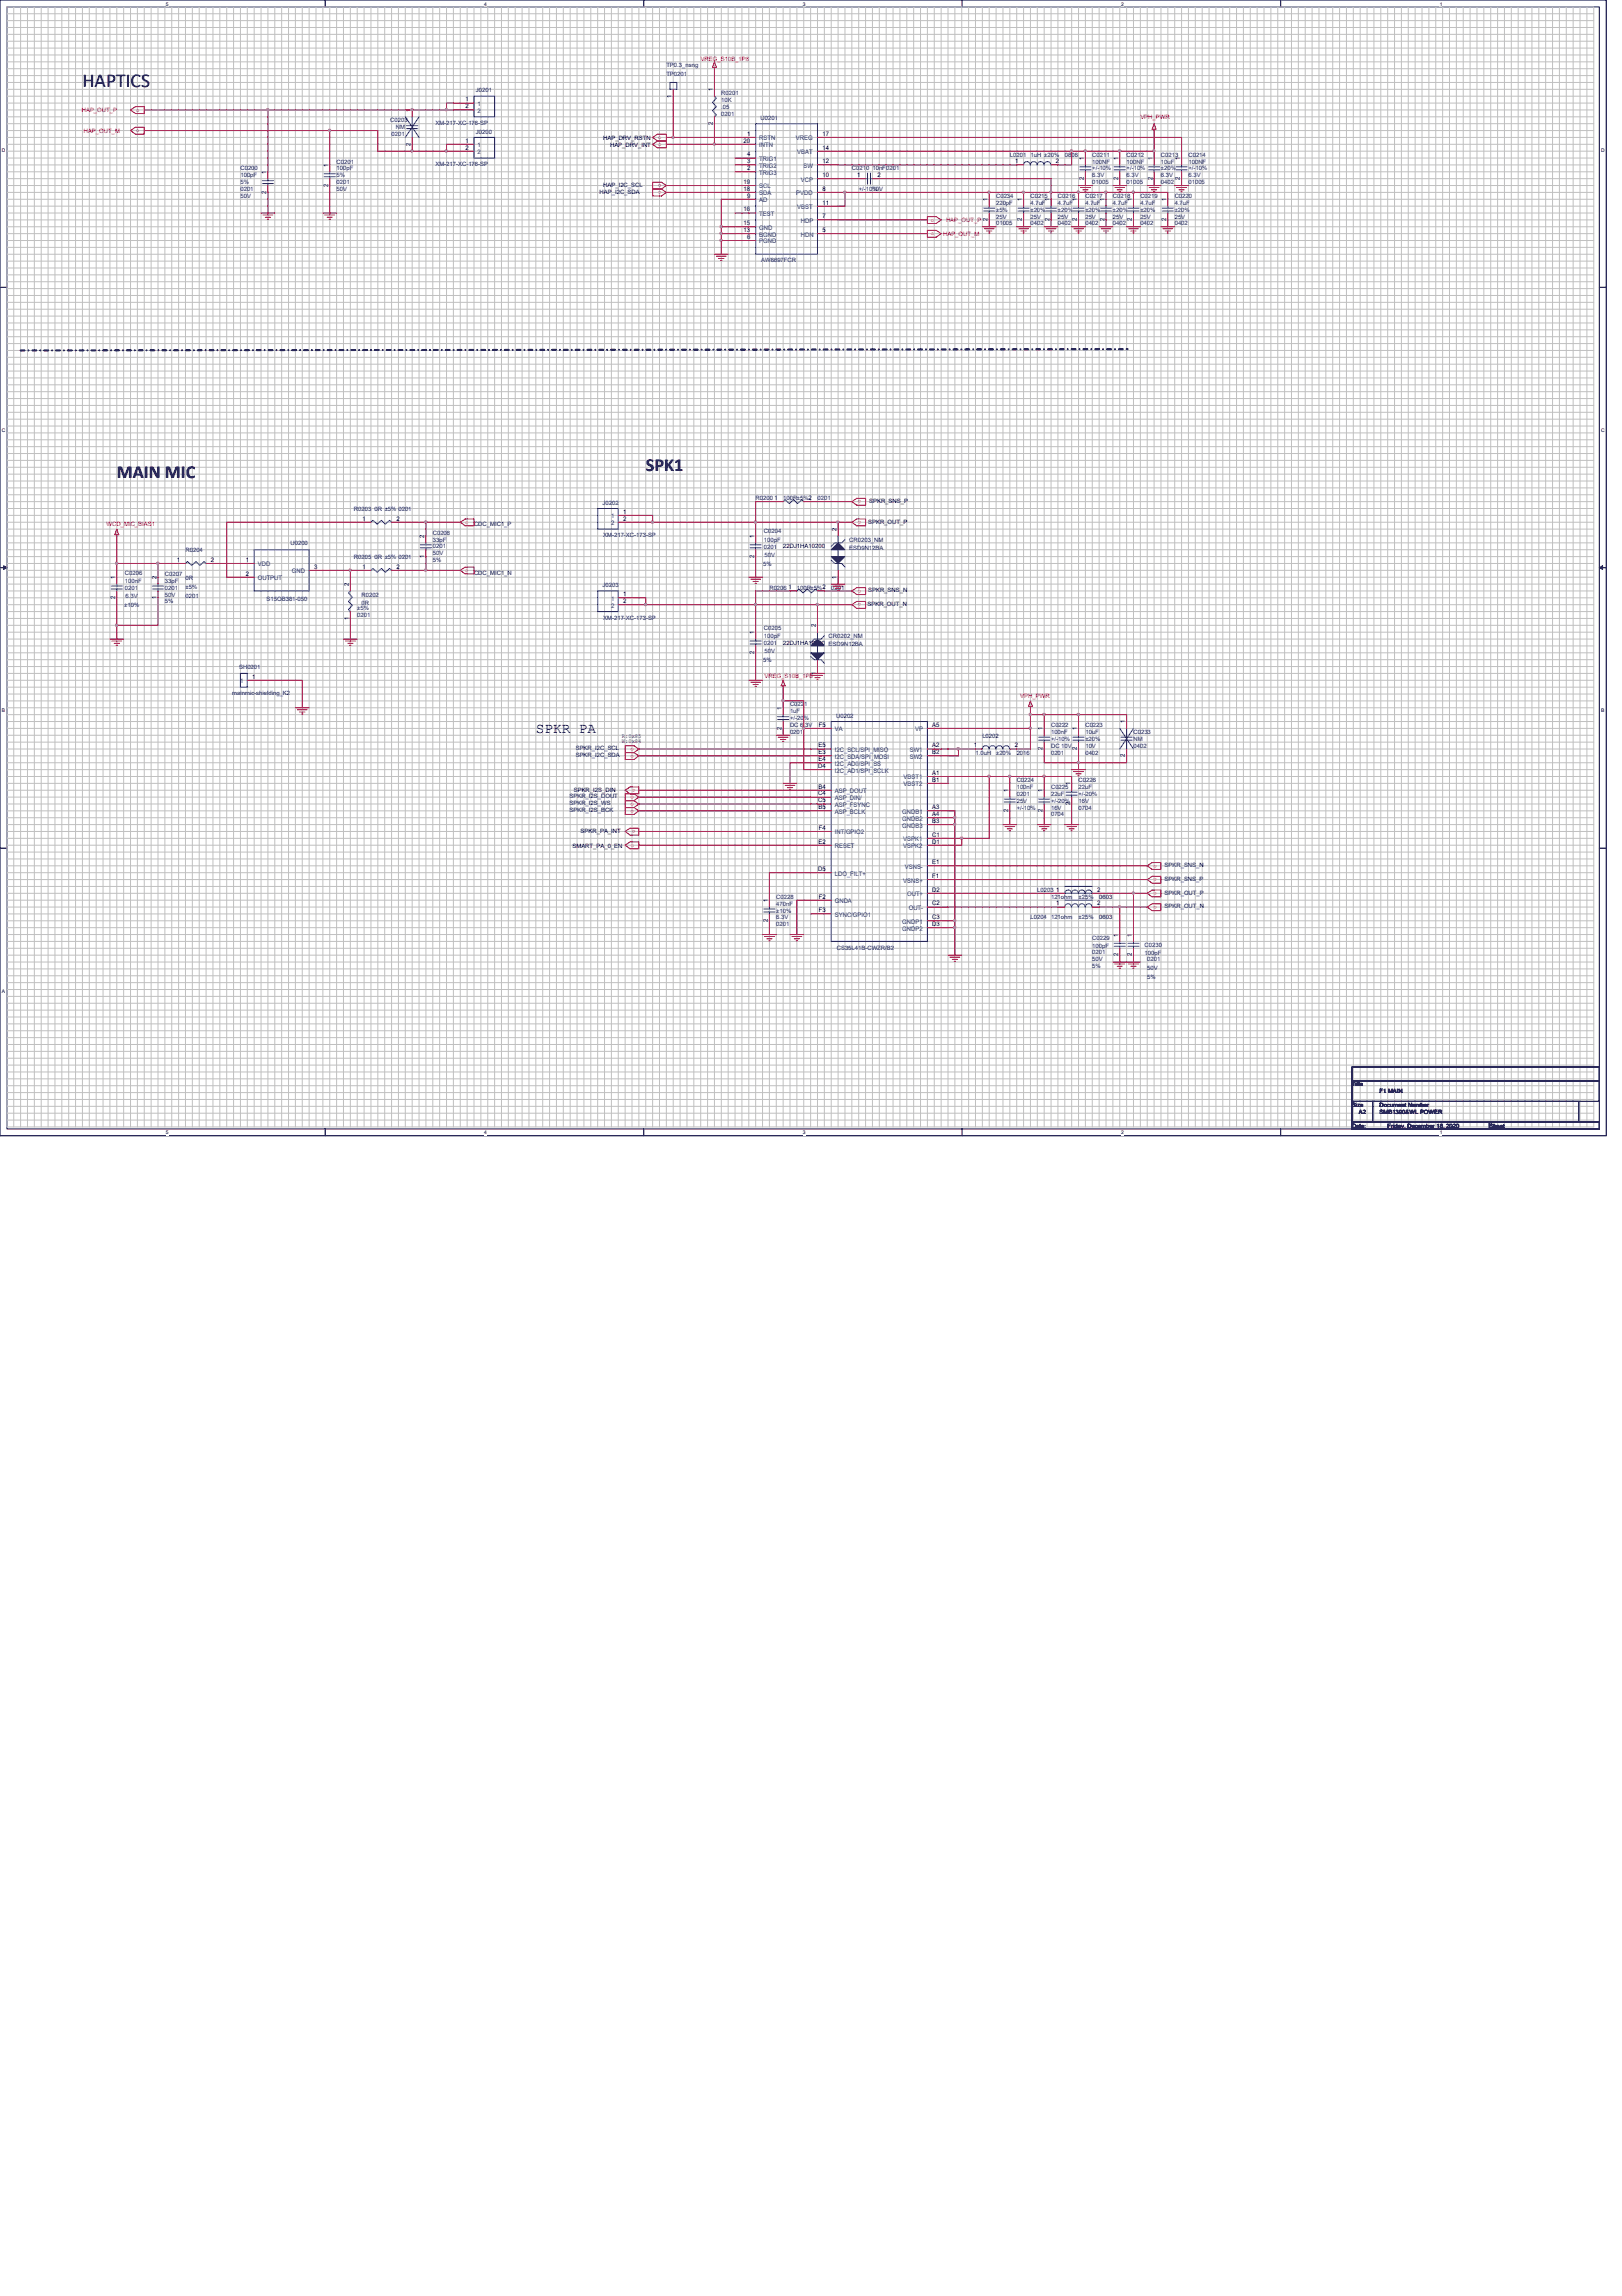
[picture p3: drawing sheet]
<svg xmlns="http://www.w3.org/2000/svg" width="210mm" height="297mm" viewBox="0 0 210 297" stroke-linecap="round" stroke-linejoin="round" font-family="sans-serif">
<defs><g id="words">
<text font-size="2.5" x="10.7" y="11.3">HAPTICS</text>
<g font-size="2.4">
<text x="15.1" y="61.8">MAIN MIC</text>
<text x="83.6" y="60.9">SPK1</text>
</g>
<text font-size="1.9" x="69.3" y="94.8">SPKR PA</text>
<g font-size=".8" fill="#000080">
<text x="61.6" y="11.9">J0201</text>
<text x="86.2" y="9.8">TP0201</text>
<text x="86.2" y="8.7">TP0.3_nsng</text>
<text x="50.5" y="15.8">C0203</text>
<text x="50.7" y="17.6">0201</text>
<text x="51.2" y="16.7">NM</text>
<text x="56.3" y="16.2">XM-217-XC-176-SP</text>
<text x="61.6" y="17.3">J0200</text>
<text x="93.3" y="12.3">R0201</text>
<text x="93.3" y="13.2">10K</text>
<text x="93.3" y="14.1">.05</text>
<text x="93.3" y="14.9">0201</text>
<text x="98.4" y="15.5">U0201</text>
<text x="31.1" y="22.1">C0200</text>
<text x="31.1" y="22.9">100pF</text>
<text x="31.1" y="23.8">5%</text>
<text x="43.6" y="21.2">C0201</text>
<text x="43.6" y="22.1">100pF</text>
<text x="43.6" y="23.8">0201</text>
<text x="43.6" y="22.9">5%</text>
<text x="56.3" y="21.5">XM-217-XC-176-SP</text>
<text x="110.2" y="22.1">C0210 10nF0201</text>
<text x="130.7" y="20.3">L0201</text>
<text x="133.3" y="20.3">1uH ±20%</text>
<text x="137.8" y="20.3">0806</text>
<text x="141.4" y="20.3">C0211</text>
<text x="141.4" y="21.2">100NF</text>
<text x="141.4" y="23.8">01005</text>
<text x="141.4" y="22.9">6.3V</text>
<text x="141.4" y="22.1">+/-10%</text>
<text x="145.8" y="20.3">C0212</text>
<text x="145.8" y="21.2">100NF</text>
<text x="145.8" y="23.8">01005</text>
<text x="145.8" y="22.9">6.3V</text>
<text x="145.8" y="22.1">+/-10%</text>
<text x="150.2" y="20.3">C0213</text>
<text x="150.2" y="21.2">10uF</text>
<text x="150.2" y="23.8">0402</text>
<text x="150.2" y="22.9">6.3V</text>
<text x="150.2" y="22.1">±20%</text>
<text x="153.8" y="20.3">C0214</text>
<text x="153.8" y="21.2">100NF</text>
<text x="153.8" y="23.8">01005</text>
<text x="153.8" y="22.9">6.3V</text>
<text x="153.8" y="22.1">+/-10%</text>
<text x="31.1" y="24.7">0201</text>
<text x="31.1" y="25.6">50V</text>
<text x="43.6" y="24.7">50V</text>
<text x="111.1" y="24.7">+/-10%</text>
<text x="112.9" y="24.7">10V</text>
<text x="128.9" y="25.6">C0234</text>
<text x="128.9" y="26.5">220pF</text>
<text x="128.9" y="29.2">01005</text>
<text x="128.9" y="28.3">25V</text>
<text x="128.9" y="27.4">±5%</text>
<text x="133.3" y="25.6">C0215</text>
<text x="133.3" y="26.5">4.7uF</text>
<text x="133.3" y="29.2">0402</text>
<text x="133.3" y="28.3">25V</text>
<text x="133.3" y="27.4">±20%</text>
<text x="136.9" y="25.6">C0216</text>
<text x="136.9" y="26.5">4.7uF</text>
<text x="136.9" y="29.2">0402</text>
<text x="136.9" y="28.3">25V</text>
<text x="136.9" y="27.4">±20%</text>
<text x="140.5" y="25.6">C0217</text>
<text x="140.5" y="26.5">4.7uF</text>
<text x="140.5" y="29.2">0402</text>
<text x="140.5" y="28.3">25V</text>
<text x="140.5" y="27.4">±20%</text>
<text x="144" y="25.6">C0218</text>
<text x="144" y="26.5">4.7uF</text>
<text x="144" y="29.2">0402</text>
<text x="144" y="28.3">25V</text>
<text x="144" y="27.4">±20%</text>
<text x="147.6" y="25.6">C0219</text>
<text x="147.6" y="26.5">4.7uF</text>
<text x="147.6" y="29.2">0402</text>
<text x="147.6" y="28.3">25V</text>
<text x="147.6" y="27.4">±20%</text>
<text x="152" y="25.6">C0220</text>
<text x="152" y="26.5">4.7uF</text>
<text x="152" y="29.2">0402</text>
<text x="152" y="28.3">25V</text>
<text x="152" y="27.4">±20%</text>
<text x="98.5" y="34">AW8697FCR</text>
<text x="78" y="65.3">J0202</text>
<text x="97.8" y="64.7">R0200</text>
<text x="101.3" y="64.7">100R±5%2</text>
<text x="105.8" y="64.7">0201</text>
<text x="24" y="71.4">R0204</text>
<text x="37.6" y="70.5">U0200</text>
<text x="45.8" y="66.1">R0203 0R ±5% 0201</text>
<text x="56" y="69.2">C0208</text>
<text x="56" y="70.1">33pF</text>
<text x="56" y="71">0201</text>
<text x="56" y="71.8">50V</text>
<text x="78.1" y="69.5">XM-217-XC-173-SP</text>
<text x="98.8" y="69">C0204</text>
<text x="98.8" y="70.1">100pF</text>
<text x="98.8" y="71">0201</text>
<text x="109.9" y="70.1">CR0203_NM</text>
<text x="109.9" y="71.1">ESD9N12BA</text>
<text x="16.2" y="74.3">C0206</text>
<text x="16.2" y="75.4">100nF</text>
<text x="16.2" y="76.4">0201</text>
<text x="16.3" y="77.4">6.3V</text>
<text x="21.3" y="74.5">C0207</text>
<text x="21.3" y="75.4">33pF</text>
<text x="21.3" y="76.3">0201</text>
<text x="21.3" y="77.2">50V</text>
<text x="24" y="75.1">0R</text>
<text x="24" y="76.2">±5%</text>
<text x="24" y="77.3">0201</text>
<text x="34.5" y="77.7">S15OB381-050</text>
<text x="45.8" y="72.3">R0205 0R ±5% 0201</text>
<text x="46.8" y="77.2">R0202</text>
<text x="56" y="72.7">5%</text>
<text x="78" y="75.9">J0203</text>
<text x="98.8" y="73.2">5%</text>
<text x="98.9" y="72.1">50V</text>
<text x="99.6" y="76.3">R0206</text>
<text x="103.1" y="76.3">100R±5%2</text>
<text x="107.6" y="76.3">0201</text>
<text x="16.1" y="78.5">±10%</text>
<text x="21.3" y="78.1">5%</text>
<text x="46.2" y="79">±5%</text>
<text x="46.2" y="79.8">0201</text>
<text x="46.8" y="78.2">0R</text>
<text x="78.1" y="80.2">XM-217-XC-173-SP</text>
<text x="98.8" y="81.4">C0205</text>
<text x="98.8" y="82.5">100pF</text>
<text x="98.8" y="83.5">0201</text>
<text x="107.2" y="82.5">CR0202_NM</text>
<text x="107.2" y="83.6">ESD9N12BA</text>
<text x="30.1" y="90">mainmic-shielding_K2</text>
<text x="30.9" y="86.6">SH0201</text>
<text x="98.8" y="85.6">5%</text>
<text x="98.9" y="84.5">50V</text>
<text x="102.2" y="91.4">C0221</text>
<text x="102.2" y="92.3">1uF</text>
<text x="102.2" y="95">0201</text>
<text x="102.2" y="94.1">DC 6.3V</text>
<text x="102.2" y="93.2">+/-20%</text>
<text x="108.2" y="92.8">U0202</text>
<text x="127.1" y="95.4">L0202</text>
<text x="136" y="94.1">C0222</text>
<text x="136" y="95">100nF</text>
<text x="136" y="95.8">+/-10%</text>
<text x="140.5" y="94.1">C0223</text>
<text x="140.5" y="95">10uF</text>
<text x="140.5" y="95.8">±20%</text>
<text x="146.7" y="95">C0233</text>
<text x="146.7" y="95.8">NM</text>
<text x="126.2" y="97.6">1.0uH</text>
<text x="128.9" y="97.6">±20%</text>
<text x="131.6" y="97.6">2016</text>
<text x="131.6" y="101.2">C0224</text>
<text x="136" y="97.6">0201</text>
<text x="136" y="96.7">DC 10V</text>
<text x="139.6" y="101.2">C0226</text>
<text x="140.5" y="97.6">0402</text>
<text x="140.5" y="96.7">10V</text>
<text x="146.7" y="96.7">0402</text>
<text x="131.6" y="102.1">100nF</text>
<text x="131.6" y="103">0201</text>
<text x="131.6" y="103.8">25V</text>
<text x="131.6" y="104.7">+/-10%</text>
<text x="136" y="102.1">C0225</text>
<text x="136" y="103">22uF</text>
<text x="136" y="105.6">0704</text>
<text x="136" y="104.7">16V</text>
<text x="136" y="103.8">+/-20%</text>
<text x="139.6" y="102.1">22uF</text>
<text x="139.6" y="104.7">0704</text>
<text x="139.6" y="103.8">16V</text>
<text x="139.6" y="103">+/-20%</text>
<text x="100.5" y="116.3">C0228</text>
<text x="100.5" y="117.2">470nF</text>
<text x="100.5" y="119.8">0201</text>
<text x="100.5" y="119">6.3V</text>
<text x="100.5" y="118.1">±10%</text>
<text x="133.3" y="119">L0204</text>
<text x="134.2" y="115.4">L0203</text>
<text x="136" y="119">121ohm</text>
<text x="136" y="116.3">121ohm</text>
<text x="139.6" y="119">±25%</text>
<text x="139.6" y="116.3">±25%</text>
<text x="108.3" y="122.9">CS35L41B-CWZR/B2</text>
<text x="141.4" y="121.6">C0229</text>
<text x="141.4" y="122.7">100pF</text>
<text x="141.4" y="123.4">0201</text>
<text x="141.4" y="124.3">50V</text>
<text x="141.4" y="125.2">5%</text>
<text x="148.1" y="122.5">C0230</text>
<text x="148.1" y="123.6">100pF</text>
<text x="148.5" y="124.3">0201</text>
<text x="148.5" y="125.4">50V</text>
<text x="148.5" y="126.6">5%</text>
</g>
<g font-size=".8" fill="#f00">
<text x="90.7" y="7.8">VREG_S10B_1P8</text>
<text x="10.6" y="14.5">HAP_OUT_P</text>
<text x="10.8" y="17.2">HAP_OUT_M</text>
<text x="17.6" y="14.4">o</text>
<text x="17.6" y="17.1">o</text>
<text x="85.2" y="18">o</text>
<text x="147.6" y="15.4">VPH_PWR</text>
<text x="85.2" y="18.9">o</text>
<text x="85.6" y="23.8" transform="rotate(-180 85.6 23.8)">o</text>
<text x="85.6" y="24.7" transform="rotate(-180 85.6 24.7)">o</text>
<text x="120.5" y="28.7">o</text>
<text x="122.4" y="28.7">HAP_OUT_P</text>
<text x="120.5" y="30.4">o</text>
<text x="122" y="30.5">HAP_OUT_M</text>
<text x="111.5" y="64.7" transform="rotate(-180 111.5 64.7)">o</text>
<text x="13.8" y="68.1">WCD_MIC_BIAS1</text>
<text x="60.2" y="67.8">o</text>
<text x="111.5" y="67.4" transform="rotate(-180 111.5 67.4)">o</text>
<text x="60.2" y="74">o</text>
<text x="111.5" y="76.3" transform="rotate(-180 111.5 76.3)">o</text>
<text x="111.5" y="78.1" transform="rotate(-180 111.5 78.1)">o</text>
<text x="98.9" y="87.7">VREG_S10B_1P8</text>
<text x="132" y="90.3">VPH_PWR</text>
<text x="82" y="96.7" transform="rotate(-180 82 96.7)">o</text>
<text x="82" y="97.6" transform="rotate(-180 82 97.6)">o</text>
<text x="82" y="103" transform="rotate(-180 82 103)">o</text>
<text x="82" y="103.8" transform="rotate(-180 82 103.8)">o</text>
<text x="82" y="104.7" transform="rotate(-180 82 104.7)">o</text>
<text x="82.3" y="102.1" transform="rotate(-180 82.3 102.1)">o</text>
<text x="82.3" y="107.4" transform="rotate(-180 82.3 107.4)">o</text>
<text x="81.6" y="109.6">o</text>
<text x="149.7" y="111.8" transform="rotate(-180 149.7 111.8)">o</text>
<text x="149.7" y="113.6" transform="rotate(-180 149.7 113.6)">o</text>
<text x="149.7" y="117.2" transform="rotate(-180 149.7 117.2)">o</text>
<text x="149.7" y="115.4" transform="rotate(-180 149.7 115.4)">o</text>
</g>
<g font-size=".8">
<text x="92.2" y="11.8" transform="rotate(-90 92.2 11.8)">1</text>
<text x="53.1" y="14.5" transform="rotate(-90 53.1 14.5)">1</text>
<text x="60.2" y="13.1">1</text>
<text x="60.2" y="14">2</text>
<text x="86.9" y="12.6" transform="rotate(-90 86.9 12.6)">1</text>
<text x="92.2" y="16.2" transform="rotate(-90 92.2 16.2)">2</text>
<text x="96.7" y="17.6">1</text>
<text x="106.4" y="17.6">17</text>
<text x="34.5" y="22.5" transform="rotate(-90 34.5 22.5)">1</text>
<text x="42.5" y="21.6" transform="rotate(-90 42.5 21.6)">1</text>
<text x="53.1" y="18.8" transform="rotate(-90 53.1 18.8)">2</text>
<text x="60.2" y="18.5">1</text>
<text x="60.2" y="19.3">2</text>
<text x="78.1" y="18.1">HAP_DRV_RSTN</text>
<text x="79" y="19">HAP_DRV_INT</text>
<text x="96.2" y="18.5">20</text>
<text x="96.2" y="23.8">19</text>
<text x="96.7" y="20.2">4</text>
<text x="96.7" y="21.1">3</text>
<text x="96.7" y="22">2</text>
<text x="106.4" y="19.3">14</text>
<text x="106.4" y="22.9">10</text>
<text x="106.4" y="21.1">12</text>
<text x="110.9" y="22.9">1</text>
<text x="113.5" y="22.9">2</text>
<text x="131.4" y="21.1">1</text>
<text x="136.7" y="21.1">2</text>
<text x="140.3" y="23.3" transform="rotate(-90 140.3 23.3)">2</text>
<text x="140.3" y="20.7" transform="rotate(-90 140.3 20.7)">1</text>
<text x="144.7" y="23.3" transform="rotate(-90 144.7 23.3)">2</text>
<text x="144.7" y="20.7" transform="rotate(-90 144.7 20.7)">1</text>
<text x="149.1" y="23.3" transform="rotate(-90 149.1 23.3)">2</text>
<text x="149.1" y="20.7" transform="rotate(-90 149.1 20.7)">1</text>
<text x="152.7" y="23.3" transform="rotate(-90 152.7 23.3)">2</text>
<text x="152.7" y="20.7" transform="rotate(-90 152.7 20.7)">1</text>
<text x="34.5" y="25.1" transform="rotate(-90 34.5 25.1)">2</text>
<text x="42.5" y="24.2" transform="rotate(-90 42.5 24.2)">2</text>
<text x="96.2" y="24.7">18</text>
<text x="96.2" y="27.3">16</text>
<text x="96.2" y="29.1">15</text>
<text x="96.7" y="25.6">9</text>
<text x="106.4" y="26.5">11</text>
<text x="106.4" y="28.2">7</text>
<text x="106.4" y="24.7">8</text>
<text x="127.8" y="28.6" transform="rotate(-90 127.8 28.6)">2</text>
<text x="127.8" y="26" transform="rotate(-90 127.8 26)">1</text>
<text x="132.2" y="28.6" transform="rotate(-90 132.2 28.6)">2</text>
<text x="132.2" y="26" transform="rotate(-90 132.2 26)">1</text>
<text x="135.8" y="28.6" transform="rotate(-90 135.8 28.6)">2</text>
<text x="135.8" y="26" transform="rotate(-90 135.8 26)">1</text>
<text x="139.4" y="28.6" transform="rotate(-90 139.4 28.6)">2</text>
<text x="139.4" y="26" transform="rotate(-90 139.4 26)">1</text>
<text x="142.9" y="28.6" transform="rotate(-90 142.9 28.6)">2</text>
<text x="142.9" y="26" transform="rotate(-90 142.9 26)">1</text>
<text x="146.5" y="28.6" transform="rotate(-90 146.5 28.6)">2</text>
<text x="146.5" y="26" transform="rotate(-90 146.5 26)">1</text>
<text x="150.9" y="28.6" transform="rotate(-90 150.9 28.6)">2</text>
<text x="150.9" y="26" transform="rotate(-90 150.9 26)">1</text>
<text x="96.2" y="30">13</text>
<text x="96.7" y="30.9">6</text>
<text x="106.4" y="30">5</text>
<text x="100.2" y="64.7">1</text>
<text x="112.5" y="65.1">SPKR_SNS_P</text>
<text x="46.9" y="67.4">1</text>
<text x="51.3" y="67.4">2</text>
<text x="54.9" y="69.6" transform="rotate(-90 54.9 69.6)">2</text>
<text x="80.6" y="66.5">1</text>
<text x="80.6" y="67.4">2</text>
<text x="97.6" y="69.6" transform="rotate(-90 97.6 69.6)">1</text>
<text x="101.3" y="71">22DJ1HA10200</text>
<text x="108.2" y="68.7" transform="rotate(-90 108.2 68.7)">2</text>
<text x="112.4" y="67.7">SPKR_OUT_P</text>
<text x="14.9" y="77.5" transform="rotate(-90 14.9 77.5)">2</text>
<text x="14.9" y="74.9" transform="rotate(-90 14.9 74.9)">1</text>
<text x="20.2" y="77.5" transform="rotate(-90 20.2 77.5)">1</text>
<text x="20.2" y="74.9" transform="rotate(-90 20.2 74.9)">2</text>
<text x="22.9" y="72.7">1</text>
<text x="27.3" y="72.7">2</text>
<text x="31.8" y="72.7">1</text>
<text x="31.8" y="74.5">2</text>
<text x="40.6" y="73.6">3</text>
<text x="45.1" y="75.8" transform="rotate(-90 45.1 75.8)">2</text>
<text x="46.9" y="73.6">1</text>
<text x="51.3" y="73.6">2</text>
<text x="54.9" y="72.2" transform="rotate(-90 54.9 72.2)">1</text>
<text x="80.6" y="77.1">1</text>
<text x="97.6" y="72.2" transform="rotate(-90 97.6 72.2)">2</text>
<text x="102" y="76.2">1</text>
<text x="108.2" y="74.8" transform="rotate(-90 108.2 74.8)">1</text>
<text x="112.4" y="76.6">SPKR_SNS_N</text>
<text x="45.1" y="80.2" transform="rotate(-90 45.1 80.2)">1</text>
<text x="80.6" y="78">2</text>
<text x="97.6" y="82" transform="rotate(-90 97.6 82)">1</text>
<text x="101.3" y="83.4">22DJ1HA10200</text>
<text x="105.6" y="81.2" transform="rotate(-90 105.6 81.2)">2</text>
<text x="112.3" y="78.4">SPKR_OUT_N</text>
<text x="32.6" y="87.8">1</text>
<text x="97.6" y="84.6" transform="rotate(-90 97.6 84.6)">2</text>
<text x="105.6" y="87.3" transform="rotate(-90 105.6 87.3)">1</text>
<text x="80.5" y="95.4">R:0x85</text>
<text x="101.1" y="94.4" transform="rotate(-90 101.1 94.4)">2</text>
<text x="101.1" y="91.8" transform="rotate(-90 101.1 91.8)">1</text>
<text x="106" y="94">F5</text>
<text x="120.6" y="94">A5</text>
<text x="134.9" y="94.5" transform="rotate(-90 134.9 94.5)">1</text>
<text x="139.4" y="94.5" transform="rotate(-90 139.4 94.5)">1</text>
<text x="145.6" y="93.6" transform="rotate(-90 145.6 93.6)">1</text>
<text x="80.5" y="96.2">W:0x84</text>
<text x="105.9" y="99.4">D4</text>
<text x="105.9" y="97.6">E3</text>
<text x="105.9" y="98.5">E4</text>
<text x="105.9" y="96.7">E5</text>
<text x="120.6" y="100.2">A1</text>
<text x="120.6" y="96.7">A2</text>
<text x="120.6" y="101.1">B1</text>
<text x="120.6" y="97.6">B2</text>
<text x="126" y="96.7">1</text>
<text x="131.3" y="96.7">2</text>
<text x="134.9" y="97.1" transform="rotate(-90 134.9 97.1)">2</text>
<text x="138.5" y="101.6" transform="rotate(-90 138.5 101.6)">1</text>
<text x="139.4" y="97.1" transform="rotate(-90 139.4 97.1)">2</text>
<text x="145.6" y="98" transform="rotate(-90 145.6 98)">2</text>
<text x="74.3" y="102.4">SPKR_I2S_DIN</text>
<text x="75.1" y="107.7">SPKR_PA_INT</text>
<text x="105.9" y="102.9">C4</text>
<text x="105.9" y="103.8">C5</text>
<text x="105.9" y="102">B4</text>
<text x="105.9" y="104.7">B5</text>
<text x="106" y="107.4">F4</text>
<text x="120.6" y="104.7">A3</text>
<text x="120.6" y="105.6">A4</text>
<text x="120.6" y="106.5">B3</text>
<text x="130.5" y="105.1" transform="rotate(-90 130.5 105.1)">2</text>
<text x="130.5" y="102.5" transform="rotate(-90 130.5 102.5)">1</text>
<text x="134.9" y="105.1" transform="rotate(-90 134.9 105.1)">2</text>
<text x="134.9" y="102.5" transform="rotate(-90 134.9 102.5)">1</text>
<text x="138.5" y="104.2" transform="rotate(-90 138.5 104.2)">2</text>
<text x="74.1" y="109.6">SMART_PA_0_EN</text>
<text x="105.9" y="112.7">D5</text>
<text x="105.9" y="109.1">E2</text>
<text x="120.6" y="108.2">C1</text>
<text x="120.6" y="109.1">D1</text>
<text x="120.6" y="111.8">E1</text>
<text x="120.6" y="113.6">F1</text>
<text x="99.4" y="119.3" transform="rotate(-90 99.4 119.3)">2</text>
<text x="99.4" y="116.7" transform="rotate(-90 99.4 116.7)">1</text>
<text x="106" y="116.2">F2</text>
<text x="106" y="118">F3</text>
<text x="120.6" y="117.1">C2</text>
<text x="120.6" y="118.9">C3</text>
<text x="120.6" y="115.4">D2</text>
<text x="120.6" y="119.8">D3</text>
<text x="136.7" y="115.4">1</text>
<text x="136.7" y="117.1">1</text>
<text x="142" y="115.4">2</text>
<text x="142" y="117.1">2</text>
<text x="142.2" y="116.3">0603</text>
<text x="142.2" y="119">0603</text>
<text x="144.7" y="123.7" transform="rotate(-90 144.7 123.7)">2</text>
<text x="144.7" y="121.2" transform="rotate(-90 144.7 121.2)">1</text>
<text x="146.5" y="123.7" transform="rotate(-90 146.5 123.7)">2</text>
<text x="146.5" y="121.2" transform="rotate(-90 146.5 121.2)">1</text>
<text x="175" y="140.5">Title</text>
<text x="175" y="143.2">Size</text>
<text x="178.5" y="143.2">Document Number</text>
<text x="178.5" y="141.4">F1 MAIN</text>
<text x="175" y="145.9">Date:</text>
<text x="175.9" y="144.1">A2</text>
<text x="178.5" y="144.1">SMB1390&amp;WL POWER</text>
<text x="179.6" y="145.9">Friday, December 18, 2020</text>
<text x="192.7" y="145.9">Sheet</text>
</g>
<g font-size=".8" fill="#004080">
<text x="61.8" y="13.7">1</text>
<text x="61.8" y="14.6">2</text>
<text x="61.8" y="19">1</text>
<text x="61.8" y="19.9">2</text>
<text x="98.3" y="18.2">RSTN</text>
<text x="98.3" y="19">INTN</text>
<text x="98.3" y="20.8">TRIG1</text>
<text x="98.3" y="21.7">TRIG2</text>
<text x="98.3" y="22.6">TRIG3</text>
<text x="103" y="18.2">VREG</text>
<text x="103.2" y="19.9">VBAT</text>
<text x="103.6" y="23.5">VCP</text>
<text x="104" y="21.7">SW</text>
<text x="98.3" y="24.4">SCL</text>
<text x="98.3" y="25.3">SDA</text>
<text x="98.3" y="26.2">AD</text>
<text x="98.3" y="27.9">TEST</text>
<text x="98.3" y="29.7">GND</text>
<text x="103" y="25.3">PVDD</text>
<text x="103.2" y="27.1">VBST</text>
<text x="103.6" y="28.8">HDP</text>
<text x="98.3" y="30.6">BGND</text>
<text x="98.3" y="31.5">PGND</text>
<text x="103.6" y="30.6">HDN</text>
<text x="79.1" y="67.1">1</text>
<text x="79.1" y="67.9">2</text>
<text x="33.4" y="73.3">VDD</text>
<text x="33.4" y="75.1">OUTPUT</text>
<text x="37.8" y="74.2">GND</text>
<text x="79.1" y="77.7">1</text>
<text x="79.1" y="78.6">2</text>
<text x="31.1" y="88.4">1</text>
<text x="108" y="94.6">VA</text>
<text x="118.4" y="94.6">VP</text>
<text x="108" y="99.9">I2C_AD1/SPI_SCLK</text>
<text x="108" y="98.2">I2C_SDA/SPI_MOSI</text>
<text x="108" y="99.1">I2C_AD0/SPI_SS</text>
<text x="108" y="97.3">I2C_SCL/SPI_MISO</text>
<text x="116.9" y="100.8">VBST1</text>
<text x="116.9" y="101.7">VBST2</text>
<text x="117.7" y="97.3">SW1</text>
<text x="117.7" y="98.2">SW2</text>
<text x="108" y="102.6">ASP_DOUT</text>
<text x="108" y="105.3">ASP_BCLK</text>
<text x="108" y="103.5">ASP_DIN/</text>
<text x="108" y="104.4">ASP_FSYNC</text>
<text x="108" y="107.9">INT/GPIO2</text>
<text x="116.8" y="105.3">GNDB1</text>
<text x="116.8" y="106.2">GNDB2</text>
<text x="116.8" y="107.1">GNDB3</text>
<text x="108" y="113.3">LDO_FILT+</text>
<text x="108" y="109.7">RESET</text>
<text x="116.9" y="108.8">VSPK1</text>
<text x="116.9" y="109.7">VSPK2</text>
<text x="117.1" y="112.4">VSNS-</text>
<text x="108" y="116.8">GNDA</text>
<text x="108" y="118.6">SYNC/GPIO1</text>
<text x="116.8" y="119.5">GNDP1</text>
<text x="116.9" y="114.2">VSNS+</text>
<text x="117.4" y="116">OUT+</text>
<text x="117.6" y="117.7">OUT-</text>
<text x="116.8" y="120.4">GNDP2</text>
</g>
<g font-size=".8" fill="#000040">
<text x="77.6" y="25.1">HAP_I2C_SDA</text>
<text x="78.1" y="24.2">HAP_I2C_SCL</text>
<text x="61.3" y="68.1">CDC_MIC1_P</text>
<text x="61.3" y="74.3">CDC_MIC1_N</text>
<text x="74.5" y="97.1">SPKR_I2C_SCL</text>
<text x="74.5" y="98">SPKR_I2C_SDA</text>
<text x="73.7" y="103.3">SPKR_I2S_DOUT</text>
<text x="73.7" y="104.2">SPKR_I2S_WS</text>
<text x="73.7" y="105.1">SPKR_I2S_BCK</text>
<text x="150.7" y="112.2">SPKR_SNS_N</text>
<text x="150.7" y="114">SPKR_SNS_P</text>
<text x="150.7" y="115.7">SPKR_OUT_P</text>
<text x="150.7" y="117.5">SPKR_OUT_N</text>
</g>
<g font-size=".6">
<text x="21.5" y=".7">5</text>
<text x="62.7" y=".7">4</text>
<text x="103.9" y=".7">3</text>
<text x="145.1" y=".7">2</text>
<text x="186.3" y=".7">1</text>
<text x=".3" y="19.6">D</text>
<text x="207.2" y="19.6">D</text>
<text x=".3" y="55.9">C</text>
<text x="207.2" y="55.9">C</text>
<text x=".3" y="92.2">B</text>
<text x="207.2" y="92.2">B</text>
<text x=".3" y="128.4">A</text>
<text x="21.5" y="146.8">5</text>
<text x="62.7" y="146.8">4</text>
<text x="103.9" y="146.8">3</text>
<text x="145.1" y="146.8">2</text>
<text x="186.3" y="146.8">1</text>
</g>
</g></defs>
<path d="M0 0h207.9v146.9h-207.9zM.9 .9h206.1v145.2h-206.1z" fill="none" stroke="#000" stroke-width=".13"/>
<g fill="#fff">
<path d="M21.5 .1h.3v.7h-.3z"/>
<path d="M21.5 146.2h.3v.7h-.3z"/>
</g>
<path d="M42.1 0v.9M42.1 146v.9" fill="none" stroke="#000" stroke-width=".13"/>
<g fill="#fff">
<path d="M62.7 .1h.3v.7h-.3z"/>
<path d="M62.7 146.2h.3v.7h-.3z"/>
</g>
<path d="M83.3 0v.9M83.3 146v.9" fill="none" stroke="#000" stroke-width=".13"/>
<g fill="#fff">
<path d="M103.9 .1h.3v.7h-.3z"/>
<path d="M103.9 146.2h.3v.7h-.3z"/>
</g>
<path d="M124.5 0v.9M124.5 146v.9" fill="none" stroke="#000" stroke-width=".13"/>
<g fill="#fff">
<path d="M145.1 .1h.3v.7h-.3z"/>
<path d="M145.1 146.2h.3v.7h-.3z"/>
</g>
<path d="M165.7 0v.9M165.7 146v.9" fill="none" stroke="#000" stroke-width=".13"/>
<g fill="#fff">
<path d="M186.3 .1h.3v.7h-.3z"/>
<path d="M186.3 146.2h.3v.7h-.3z"/>
<path d="M.3 19h.4v.7h-.4z"/>
<path d="M207.2 19h.5v.7h-.5z"/>
<path d="M.3 55.3h.4v.7h-.4z"/>
<path d="M207.2 55.3h.5v.7h-.5z"/>
</g>
<path d="M0 37.2h.9M207 37.2h.9" fill="none" stroke="#000" stroke-width=".13"/>
<g fill="#fff">
<path d="M.3 91.6h.4v.7h-.4z"/>
<path d="M207.2 91.6h.4v.7h-.4z"/>
</g>
<path d="M0 73.4h.9M.5 73.2l.4 .2-.4 .3zM207 73.4l.4-.2v.5zM207 73.4h.9" fill="none" stroke="#000" stroke-width=".13"/>
<path d="M.5 73.2l.4 .2-.4 .3zM207 73.4l.4-.2v.5z" fill="#000"/>
<path d="M.3 127.8h.3v.8h-.3z" fill="#fff"/>
<path d="M0 109.7h.9M207 109.7h.9M175 138h32v1.8h-32zM175 139.8h32v2.7h-32zM175 142.5h2.6v2.7h-2.6zM175 145.2h17.7v.8h-17.7zM177.6 142.5h26.7v2.7h-26.7zM192.7 145.2h14.3v.8h-14.3z" fill="none" stroke="#000" stroke-width=".13"/>
<g fill="none" stroke="#c0c0c0" stroke-width=".13">
<path d="M.9 .9h205.3v144.9h-205.3zM.9 1.8h205.3M.9 2.7h205.3M.9 3.6h205.3M.9 4.4h205.3M.9 5.3h205.3M.9 6.2h205.3M.9 7.1h205.3M.9 8h205.3M.9 8.9h205.3M.9 9.8h205.3M.9 10.7h205.3"/>
<path d="M.9 11.6h205.3M.9 12.4h205.3M.9 13.3h205.3M.9 14.2h205.3M.9 15.1h205.3M.9 16h205.3M.9 16.9h205.3M.9 17.8h205.3M.9 18.7h205.3M.9 19.6h205.3M1.8 .9v144.9M2.7 .9v144.9"/>
<path d="M3.6 .9v144.9M4.4 .9v144.9M5.3 .9v144.9M6.2 .9v144.9M7.1 .9v144.9M8 .9v144.9M8.9 .9v144.9M9.8 .9v144.9M10.7 .9v144.9M11.6 .9v144.9M12.4 .9v144.9M13.3 .9v144.9"/>
<path d="M14.2 .9v144.9M15.1 .9v144.9M16 .9v144.9M16.9 .9v144.9M17.8 .9v144.9M18.7 .9v144.9M19.6 .9v144.9M20.4 .9v144.9M21.3 .9v144.9M22.2 .9v144.9M23.1 .9v144.9M24 .9v144.9"/>
<path d="M24.9 .9v144.9M25.8 .9v144.9M26.7 .9v144.9M27.6 .9v144.9M28.4 .9v144.9M29.3 .9v144.9M30.2 .9v144.9M31.1 .9v144.9M32 .9v144.9M32.9 .9v144.9M33.8 .9v144.9M34.7 .9v144.9"/>
<path d="M35.6 .9v144.9M36.4 .9v144.9M37.3 .9v144.9M38.2 .9v144.9M39.1 .9v144.9M40 .9v144.9M40.9 .9v144.9M41.8 .9v144.9M42.7 .9v144.9M43.6 .9v144.9M44.4 .9v144.9M45.3 .9v144.9"/>
<path d="M46.2 .9v144.9M47.1 .9v144.9M48 .9v144.9M48.9 .9v144.9M49.8 .9v144.9M50.7 .9v144.9M51.6 .9v144.9M52.5 .9v144.9M53.3 .9v144.9M54.2 .9v144.9M55.1 .9v144.9M56 .9v144.9"/>
<path d="M56.9 .9v144.9M57.8 .9v144.9M58.7 .9v144.9M59.6 .9v144.9M60.5 .9v144.9M61.3 .9v144.9M62.2 .9v144.9M63.1 .9v144.9M64 .9v144.9M64.9 .9v144.9M65.8 .9v144.9M66.7 .9v144.9"/>
<path d="M67.6 .9v144.9M68.5 .9v144.9M69.3 .9v144.9M70.2 .9v144.9M71.1 .9v144.9M72 .9v144.9M72.9 .9v144.9M73.8 .9v144.9M74.7 .9v144.9M75.6 .9v144.9M76.5 .9v144.9M77.3 .9v144.9"/>
<path d="M78.2 .9v144.9M79.1 .9v144.9M80 .9v144.9M80.9 .9v144.9M81.8 .9v144.9M82.7 .9v144.9M83.6 .9v144.9M84.5 .9v144.9M85.3 .9v144.9M86.2 .9v144.9M87.1 .9v144.9M88 .9v144.9"/>
<path d="M88.9 .9v144.9M89.8 .9v144.9M90.7 .9v144.9M91.6 .9v144.9M92.5 .9v144.9M93.3 .9v144.9M94.2 .9v144.9M95.1 .9v144.9M96 .9v144.9M96.9 .9v144.9M97.8 .9v144.9M98.7 .9v144.9"/>
<path d="M99.6 .9v144.9M100.5 .9v144.9M101.3 .9v144.9M102.2 .9v144.9M103.1 .9v144.9M104 .9v144.9M104.9 .9v144.9M105.8 .9v144.9M106.7 .9v144.9M107.6 .9v144.9M108.5 .9v144.9M109.3 .9v144.9"/>
<path d="M110.2 .9v144.9M111.1 .9v144.9M112 .9v144.9M112.9 .9v144.9M113.8 .9v144.9M114.7 .9v144.9M115.6 .9v144.9M116.5 .9v144.9M117.3 .9v144.9M118.2 .9v144.9M119.1 .9v144.9M120 .9v144.9"/>
<path d="M120.9 .9v144.9M121.8 .9v144.9M122.7 .9v144.9M123.6 .9v144.9M124.5 .9v144.9M125.3 .9v144.9M126.2 .9v144.9M127.1 .9v144.9M128 .9v144.9M128.9 .9v144.9M129.8 .9v144.9M130.7 .9v144.9"/>
<path d="M131.6 .9v144.9M132.5 .9v144.9M133.3 .9v144.9M134.2 .9v144.9M135.1 .9v144.9M136 .9v144.9M136.9 .9v144.9M137.8 .9v144.9M138.7 .9v144.9M139.6 .9v144.9M140.5 .9v144.9M141.4 .9v144.9"/>
<path d="M142.2 .9v144.9M143.1 .9v144.9M144 .9v144.9M144.9 .9v144.9M145.8 .9v144.9M146.7 .9v144.9M147.6 .9v144.9M148.5 .9v144.9M149.4 .9v144.9M150.2 .9v144.9M151.1 .9v144.9M152 .9v144.9"/>
<path d="M152.9 .9v144.9M153.8 .9v144.9M154.7 .9v144.9M155.6 .9v144.9M156.5 .9v144.9M157.4 .9v144.9M158.2 .9v144.9M159.1 .9v144.9M160 .9v144.9M160.9 .9v144.9M161.8 .9v144.9M162.7 .9v144.9"/>
<path d="M163.6 .9v144.9M164.5 .9v144.9M165.4 .9v144.9M166.2 .9v144.9M167.1 .9v144.9M168 .9v144.9M168.9 .9v144.9M169.8 .9v144.9M170.7 .9v144.9M171.6 .9v144.9M172.5 .9v144.9M173.4 .9v144.9"/>
<path d="M174.2 .9v144.9M175.1 .9v144.9M176 .9v144.9M176.9 .9v144.9M177.8 .9v144.9M178.7 .9v144.9M179.6 .9v144.9M180.5 .9v144.9M181.4 .9v144.9M182.2 .9v144.9M183.1 .9v144.9M184 .9v144.9"/>
<path d="M184.9 .9v144.9M185.8 .9v144.9M186.7 .9v144.9M187.6 .9v144.9M188.5 .9v144.9M189.4 .9v144.9M190.2 .9v144.9M191.1 .9v144.9M192 .9v144.9M192.9 .9v144.9M193.8 .9v144.9M194.7 .9v144.9"/>
<path d="M195.6 .9v144.9M196.5 .9v144.9M197.4 .9v144.9M198.2 .9v144.9M199.1 .9v144.9M200 .9v144.9M200.9 .9v144.9M201.8 .9v144.9M202.7 .9v144.9M203.6 .9v144.9M204.5 .9v144.9M205.4 .9v144.9"/>
<path d="M.9 20.4h205.3M.9 21.3h205.3M.9 22.2h205.3M.9 23.1h205.3M.9 24h205.3M.9 24.9h205.3M.9 25.8h205.3M.9 26.7h205.3M.9 27.6h205.3M.9 28.4h205.3M.9 29.3h205.3M.9 30.2h205.3"/>
<path d="M.9 31.1h205.3M.9 32h205.3M.9 32.9h205.3M.9 33.8h205.3M.9 34.7h205.3M.9 35.6h205.3M.9 36.4h205.3M.9 37.3h205.3M.9 38.2h205.3M.9 39.1h205.3M.9 40h205.3M.9 40.9h205.3"/>
<path d="M.9 41.8h205.3M.9 42.7h205.3M.9 43.6h205.3M.9 44.4h205.3M.9 45.3h205.3M.9 46.2h205.3M.9 47.1h205.3M.9 48h205.3M.9 48.9h205.3M.9 49.8h205.3M.9 50.7h205.3M.9 51.6h205.3"/>
<path d="M.9 52.5h205.3M.9 53.3h205.3M.9 54.2h205.3M.9 55.1h205.3M.9 56h205.3M.9 56.9h205.3M.9 57.8h205.3M.9 58.7h205.3M.9 59.6h205.3M.9 60.5h205.3M.9 61.3h205.3M.9 62.2h205.3"/>
<path d="M.9 63.1h205.3M.9 64h205.3M.9 64.9h205.3M.9 65.8h205.3M.9 66.7h205.3M.9 67.6h205.3M.9 68.5h205.3M.9 69.3h205.3M.9 70.2h205.3M.9 71.1h205.3M.9 72h205.3M.9 72.9h205.3"/>
<path d="M.9 73.8h205.3M.9 74.7h205.3M.9 75.6h205.3M.9 76.5h205.3M.9 77.3h205.3M.9 78.2h205.3M.9 79.1h205.3M.9 80h205.3M.9 80.9h205.3M.9 81.8h205.3M.9 82.7h205.3M.9 83.6h205.3"/>
<path d="M.9 84.5h205.3M.9 85.3h205.3M.9 86.2h205.3M.9 87.1h205.3M.9 88h205.3M.9 88.9h205.3M.9 89.8h205.3M.9 90.7h205.3M.9 91.6h205.3M.9 92.5h205.3M.9 93.3h205.3M.9 94.2h205.3"/>
<path d="M.9 95.1h205.3M.9 96h205.3M.9 96.9h205.3M.9 97.8h205.3M.9 98.7h205.3M.9 99.6h205.3M.9 100.5h205.3M.9 101.3h205.3M.9 102.2h205.3M.9 103.1h205.3M.9 104h205.3M.9 104.9h205.3"/>
<path d="M.9 105.8h205.3M.9 106.7h205.3M.9 107.6h205.3M.9 108.5h205.3M.9 109.3h205.3M.9 110.2h205.3M.9 111.1h205.3M.9 112h205.3M.9 112.9h205.3M.9 113.8h205.3M.9 114.7h205.3M.9 115.6h205.3"/>
<path d="M.9 116.5h205.3M.9 117.3h205.3M.9 118.2h205.3M.9 119.1h205.3M.9 120h205.3M.9 120.9h205.3M.9 121.8h205.3M.9 122.7h205.3M.9 123.6h205.3M.9 124.5h205.3M.9 125.3h205.3M.9 126.2h205.3"/>
<path d="M.9 127.1h205.3M.9 128h205.3M.9 128.9h205.3M.9 129.8h205.3M.9 130.7h205.3M.9 131.6h205.3M.9 132.5h205.3M.9 133.3h205.3M.9 134.2h205.3M.9 135.1h205.3M.9 136h205.3M.9 136.9h205.3"/>
<path d="M.9 137.8h205.3M.9 138.7h205.3M.9 139.6h205.3M.9 140.5h205.3M.9 141.4h205.3M.9 142.2h205.3M.9 143.1h205.3M.9 144h205.3M.9 144.9h205.3"/>
</g>
<path d="M2.7 45.3l143.1-.1M145.8 45.2h.1" fill="none" stroke="#000" stroke-width=".25" stroke-dasharray=".5 .5 0 .5"/>
<g fill="none" stroke="#f00" stroke-width=".13">
<path d="M16.9 14.2l.6-.4h1.2v.9h-1.2zM16.9 16.9l.6-.4h1.2v.9h-1.2zM53.3 14.2v.9M53.3 17.8v.9M58.7 13.3h2.6M58.7 14.2h2.6M58.7 18.7h2.6M58.7 19.6h2.6M84.5 17.8l.6-.4h1.1v.8h-1.1zM84.5 18.7l.6-.5h1.1v.9h-1.1zM92.5 8l.2 .7h-.5zM92.5 8.7v.2"/>
<path d="M95.1 17.8h2.7M95.1 18.7h2.7M105.8 17.8h2.7M105.8 19.6h2.7M149.4 16.7v.2M149.4 16l.2 .7h-.5zM33.8 27.6h1.8M34 27.8h1.3M34.3 28.1h.7M34.6 28.4h.2M41.8 27.6h1.8M42 27.8h1.3"/>
<path d="M42.3 28.1h.7M42.6 28.4h.2M84.5 23.6h1.1l.6 .4-.6 .5h-1.1zM84.5 24.5h1.1l.6 .4-.6 .5h-1.1zM92.5 32.9h1.7M92.7 33.1h1.3M93 33.4h.7M93.3 33.7h.1M95.1 20.4h2.7M95.1 21.3h2.7M95.1 22.2h2.7M95.1 24h2.7"/>
<path d="M95.1 24.9h2.7M95.1 25.8h2.7M95.1 27.6h2.7M95.1 29.3h2.7M95.1 30.2h2.7M95.1 31.1h2.7M105.8 21.3h2.7M105.8 23.1h2.7M105.8 24.9h2.7M105.8 26.7h2.7M105.8 28.4h2.7M105.8 30.2h2.7"/>
<path d="M120 28h1.2l.6 .4-.6 .5h-1.2zM120 29.8h1.2l.6 .4-.6 .5h-1.2zM127.1 29.3h1.8M127.4 29.6h1.3M127.7 29.9h.7M127.9 30.1h.2M128 25.8v.9M128 27.6v.8M131.6 29.3h1.7M131.8 29.6h1.3M132.1 29.9h.7M132.4 30.1h.1"/>
<path d="M132.5 25.8v.9M132.5 27.6v.8M135.1 29.3h1.8M135.4 29.6h1.3M135.7 29.9h.7M135.9 30.1h.2M138.7 29.3h1.8M138.9 29.6h1.3M139.2 29.9h.7M139.5 30.1h.2M139.6 24h1.8M139.8 24.3h1.3"/>
<path d="M140.1 24.6h.7M140.4 24.8h.1M142.2 29.3h1.8M142.5 29.6h1.3M142.8 29.9h.7M143 30.1h.2M144 24h1.8M144.3 24.3h1.2M144.6 24.6h.6M144.8 24.8h.2M145.8 29.3h1.8M146.1 29.6h1.2"/>
<path d="M146.3 29.9h.7M146.6 30.1h.2M148.5 24h1.7M148.7 24.3h1.3M149 24.6h.7M149.3 24.8h.1M149.4 20.4v.9M149.4 22.2v.9M150.2 29.3h1.8M150.5 29.6h1.3M150.8 29.9h.7M151 30.1h.2"/>
<path d="M152 24h1.8M152.3 24.3h1.2M152.6 24.6h.6M152.8 24.8h.2M15.1 68.5l.3 .7h-.5zM15.1 69.2v.1M30.2 72.9h2.7M30.2 74.7h2.7M40 73.8h2.7M59.6 67.6l.6-.5h1.1v.9h-1.1zM59.6 73.8l.6-.4h1.1v.9h-1.1zM96.9 74.7h1.8"/>
<path d="M97.2 74.9h1.2M97.5 75.2h.6M97.7 75.5h.2M107.6 75.6h1.7M107.8 75.8h1.3M108.1 76.1h.7M108.4 76.4h.1M110.2 64.9l.7-.4h1.1v.9h-1.1zM110.2 67.6l.7-.5h1.1v.9h-1.1zM110.2 76.5l.7-.5h1.1v.9h-1.1zM110.2 78.2l.7-.4h1.1v.9h-1.1zM14.2 82.7h1.8"/>
<path d="M14.5 82.9h1.2M14.8 83.2h.7M15 83.5h.2M38.2 91.6h1.8M38.5 91.8h1.3M38.8 92.1h.7M39 92.4h.2M44.4 82.7h1.8M44.7 82.9h1.3M45 83.2h.7M45.3 83.5h.1M80.9 96.5h1.1l.7 .4-.7 .5h-1.1z"/>
<path d="M80.9 97.4h1.1l.7 .4-.7 .5h-1.1zM96.9 88h1.8M97.2 88.3h1.2M97.5 88.6h.6M97.7 88.8h.2M100.5 95.1h1.7M100.7 95.4h1.3M101 95.7h.7M101.3 95.9h.1M101.3 88.7v.2M101.3 88l.3 .7h-.5zM104.9 87.1h1.8"/>
<path d="M104.9 99.6h2.7M104.9 97.8h2.7M104.9 98.7h2.7M104.9 96.9h2.7M104.9 94.2h2.7M105.2 87.4h1.2M105.5 87.7h.6M105.7 87.9h.2M120 96.9h2.7M120 94.2h2.7M120 97.8h2.7M133.3 90.7l.3 .7h-.5z"/>
<path d="M133.3 91.4v.2M138.7 99.6h1.8M138.9 99.8h1.3M145.8 93.3v.9M145.8 96.9v.9M80.9 102.7h1.1l.7 .4-.7 .5h-1.1zM80.9 104.5h1.1l.7 .4-.7 .5h-1.1zM80.9 102.2l.6-.4h1.2v.9h-1.2zM80.9 107.6l.6-.5h1.2v.9h-1.2zM80.9 109.3l.6-.4h1.2v.9h-1.2zM82 103.6h-1.1v.9h1.1M82 103.6l.7 .4-.7 .5"/>
<path d="M99.6 116.5v.8M99.6 118.2v.9M101.3 101.3h1.8M101.6 101.6h1.3M101.9 101.9h.7M102.2 102.2h.1M104.9 102.2h2.7M104.9 104.9h2.7M104.9 103.1h2.7M104.9 104h2.7M104.9 112.9h2.7M104.9 109.3h2.7"/>
<path d="M104.9 116.5h2.7M104.9 118.2h2.7M104.9 107.6h2.7M120 100.5h2.7M120 104.9h2.7M120 105.8h2.7M120 101.3h2.7M120 106.7h2.7M120 108.5h2.7M120 117.3h2.7M120 119.1h2.7M120 109.3h2.7"/>
<path d="M120 115.6h2.7M120 112h2.7M120 113.8h2.7M129.8 106.7h1.8M130 106.9h1.3M130.3 107.2h.7M130.6 107.5h.2M134.2 106.7h1.8M134.5 106.9h1.3M134.8 107.2h.7M135 107.5h.2M137.8 106.7h1.8"/>
<path d="M138 106.9h1.3M138.3 107.2h.7M138.6 107.5h.2M139.2 100.1h.7M139.5 100.4h.2M148.5 112l.6-.4h1.1v.9h-1.1zM148.5 113.8l.6-.4h1.1v.9h-1.1zM148.5 115.6l.6-.5h1.1v.9h-1.1zM148.5 117.3l.6-.4h1.1v.9h-1.1zM98.7 120.9h1.8M98.9 121.2h1.3M99.2 121.5h.7"/>
<path d="M99.5 121.7h.2M102.2 120.9h1.8M102.5 121.2h1.3M102.8 121.5h.7M103 121.7h.2M120 120h2.7M122.7 123.6h1.8M122.9 123.8h1.3M123.2 124.1h.7M123.5 124.4h.2M144 124.5h3.6M144.3 124.7h1.2"/>
<path d="M144.6 125h.6M144.8 125.3h.2M146 124.7h1.3M146.3 125h.7M146.6 125.3h.2"/>
</g>
<g fill="none" stroke="#00f" stroke-width=".13">
<path d="M52.5 15.1l1.7 2.7M52.6 16.3h1.5M52.6 16.6h1.5M53.3 15.1v1.2M53.3 16.6v1.2M54.2 15.1l-1.7 2.7M61.3 12.4h2.7v2.7h-2.7zM61.3 17.8h2.7v2.6h-2.7zM97.8 16h8v16.9h-8zM127.3 26.9h1.4M127.3 27.3h1.4M128 26.7v.2"/>
<path d="M128 27.3v.3M131.7 26.9h1.5M131.7 27.3h1.5M132.5 26.7v.2M132.5 27.3v.3M148.6 21.6h1.5M148.6 22h1.5M149.4 21.3v.3M149.4 22v.2M32.9 71.1h7.1v5.4h-7.1zM107.6 93.3h12.4v28.5h-12.4zM144.9 94.2l1.8 2.7"/>
<path d="M145.1 95.4h1.4M145.1 95.8h1.4M145.8 94.2v1.2M145.8 95.8v1.1M146.7 94.2l-1.8 2.7M98.8 117.6h1.5M98.8 118h1.5M99.6 117.3v.3M99.6 118v.2"/>
</g>
<path d="M104.9 84.5h1.8l-.9 .8z" fill="#00f"/>
<path d="M104.9 84.5h1.8l-.9 .8zM104.9 84.9l.5 .4h.9l.4 .5M105.8 85.3v.9M105.8 83.6v.9" fill="none" stroke="#00f" stroke-width=".13"/>
<path d="M104.9 83.6l.9-.9 .9 .9z" fill="#00f"/>
<g fill="none" stroke="#00f" stroke-width=".13">
<path d="M135.3 26.9h1.4M135.3 27.3h1.4M136 26.7v.2M136 27.3v.3M152.2 21.6h1.4M152.2 22h1.4M152.9 21.3v.3M152.9 22v.2M54.4 70.9h1.4M54.4 70.5h1.4M55.1 70.9v.2M55.1 70.2v.3"/>
<path d="M77.3 65.8h2.7v2.7h-2.7zM104.9 83.6l.9-.9 .9 .9zM105.8 81.8v.9M106.7 82.3l-.4 .4h-.9l-.5 .4M134.4 95.4h1.4M134.4 95.8h1.4M135.1 95.1v.3M135.1 95.8v.2"/>
</g>
<path d="M136 25.8v.9M136 27.6v.8M152.9 20.4v.9M152.9 22.2v.9M55.1 71.1v.9M55.1 69.3v.9M80 66.7h2.7M80 67.6h2.7M105.8 86.2v.9M105.8 80.9v.9M135.1 94.2v.9M135.1 96v.9" fill="none" stroke="#f00" stroke-width=".13"/>
<path d="M107.6 72h1.7l-.8 .9z" fill="#00f"/>
<path d="M107.6 72h1.7l-.8 .9zM107.6 72.5l.4 .4h.9l.4 .5M108.5 72.9v.9M108.5 71.1v.9" fill="none" stroke="#00f" stroke-width=".13"/>
<path d="M107.6 71.1l.9-.9 .8 .9z" fill="#00f"/>
<g fill="none" stroke="#00f" stroke-width=".13">
<path d="M86.7 10.7h.9v.9h-.9zM92.5 12.4l.2 .3-.5 .6 .5 .5-.5 .5 .5 .6-.2 .2M34 23.4h1.4M34 23.7h1.4M34.7 23.1v.3M34.7 23.7v.3M42 22.5h1.4M42 22.9h1.4M42.7 22.2v.3M42.7 22.9v.2M112 23.1h.3M112.3 22.4v1.4"/>
<path d="M112.6 22.4v1.4M112.6 23.1h.3M133.3 21.3a.42 .42 0 0 0-.4-.4 .42 .42 0 0 0-.4 .4M134.2 21.3a.42 .42 0 0 0-.4-.4 .42 .42 0 0 0-.4 .4M135.1 21.3a.42 .42 0 0 0-.4-.4 .42 .42 0 0 0-.5 .4M136 21.3a.42 .42 0 0 0-.4-.4 .42 .42 0 0 0-.5 .4M138.9 26.9h1.4M138.9 27.3h1.4M139.6 26.7v.2M139.6 27.3v.3M139.7 21.6h1.5M139.7 22h1.5"/>
<path d="M140.5 21.3v.3M140.5 22v.2M142.4 26.9h1.4M142.4 27.3h1.4M143.1 26.7v.2M143.1 27.3v.3M144.2 21.6h1.4M144.2 22h1.4M144.9 21.3v.3M144.9 22v.2M146 26.9h1.4M146 27.3h1.4"/>
<path d="M146.7 26.7v.2M146.7 27.3v.3M150.4 26.9h1.4M150.4 27.3h1.4M151.1 26.7v.2M151.1 27.3v.3M14.4 75.8h1.4M14.4 76.2h1.4M15.1 75.6v.2M15.1 76.2v.3M19.7 76.2h1.5M19.7 75.8h1.5"/>
<path d="M20.4 76.2v.3M20.4 75.6v.2M24 72.9l.3-.3 .5 .6 .6-.6 .5 .6 .5-.6 .3 .3M45.3 76.5l-.2 .2 .5 .6-.5 .5 .5 .5-.5 .6 .2 .2M48 67.6l.3-.3 .5 .5 .6-.5 .5 .5 .5-.5 .3 .3M48 73.8l.3-.3 .5 .5 .6-.5 .5 .5 .5-.5 .3 .3M77.3 76.5h2.7v2.6h-2.7zM97.1 70.5h1.4M97.1 70.9h1.4M97.8 70.2v.3M97.8 70.9v.2M101.3 64.9l.3-.3 .6 .6 .5-.6 .5 .6 .6-.6 .2 .3"/>
<path d="M103.1 76.5l.3-.3 .5 .5 .6-.5 .5 .5 .5-.5 .3 .3M107.6 71.1l.9-.9 .8 .9zM108.5 69.3v.9M109.3 69.8l-.4 .4h-.9l-.4 .5M31.1 87.1h.9v1.8h-.9zM97.1 82.9h1.4M97.1 83.3h1.4M97.8 82.7v.2M97.8 83.3v.3M100.6 92.7h1.5M100.6 93.1h1.5M101.3 92.5v.2"/>
<path d="M101.3 93.1v.2M127.1 96.9a.42 .42 0 0 1 .5-.4 .42 .42 0 0 1 .4 .4M128 96.9a.42 .42 0 0 1 .4-.4 .42 .42 0 0 1 .5 .4M128.9 96.9a.42 .42 0 0 1 .4-.4 .42 .42 0 0 1 .5 .4M129.8 96.9a.42 .42 0 0 1 .4-.4 .42 .42 0 0 1 .4 .4M138.9 95.4h1.4M138.9 95.8h1.4M139.6 95.1v.3M139.6 95.8v.2M130 103.4h1.4M130 103.8h1.4M130.7 103.1v.3"/>
<path d="M130.7 103.8v.2M134.4 103.4h1.4M134.4 103.8h1.4M135.1 103.1v.3M135.1 103.8v.2M137.8 114.7h3.6M137.8 113.8h3.6M137.8 116.5h3.6M137.8 117.3a.42 .42 0 0 1 .4-.4 .42 .42 0 0 1 .4 .4M138 102.5h1.4M138 102.9h1.4M138.6 115.6a.42 .42 0 0 0-.4-.5 .42 .42 0 0 0-.4 .5h3.6"/>
<path d="M138.7 102.2v.3M138.7 102.9v.2M138.7 117.3a.42 .42 0 0 1 .4-.4 .42 .42 0 0 1 .4 .4M139.5 115.6a.42 .42 0 0 0-.4-.5 .42 .42 0 0 0-.4 .5M139.6 117.3a.42 .42 0 0 1 .4-.4 .42 .42 0 0 1 .4 .4M140.4 115.6a.42 .42 0 0 0-.4-.5 .42 .42 0 0 0-.4 .5M140.5 117.3a.42 .42 0 0 1 .4-.4 .42 .42 0 0 1 .4 .4M141.3 115.6a.42 .42 0 0 0-.4-.5 .42 .42 0 0 0-.4 .5M144.2 122h1.4M144.2 122.4h1.4M144.9 121.8v.2M144.9 122.4v.3"/>
<path d="M146 122h1.4M146 122.4h1.4M146.7 121.8v.2M146.7 122.4v.3"/>
</g>
<g fill="none" stroke="#f00" stroke-width=".13">
<path d="M87.1 11.6v.8M92.5 11.6v.8M92.5 15.1v.9M34.7 22.2v.9M34.7 24v.9M42.7 21.3v.9M42.7 23.1v.9M111.1 23.1h.9M112.9 23.1h.9M131.6 21.3h.9M136 21.3h.9M139.6 25.8v.9"/>
<path d="M139.6 27.6v.8M140.5 20.4v.9M140.5 22.2v.9M143.1 25.8v.9M143.1 27.6v.8M144.9 20.4v.9M144.9 22.2v.9M146.7 25.8v.9M146.7 27.6v.8M151.1 25.8v.9M151.1 27.6v.8M15.1 74.7v.9"/>
<path d="M15.1 76.5v.8M20.4 76.5v.8M20.4 74.7v.9M23.1 72.9h.9M26.7 72.9h.9M45.3 79.1v.9M45.3 75.6v.9M47.1 67.6h.9M47.1 73.8h.9M50.7 67.6h.9M50.7 73.8h.9M80 77.3h2.7"/>
<path d="M80 78.2h2.7M97.8 69.3v.9M97.8 71.1v.9M100.5 64.9h.8M102.2 76.5h.9M104 64.9h.9M105.8 76.5h.9M108.5 73.8v.9M108.5 68.5v.8M32 88h2.7M97.8 81.8v.9M97.8 83.6v.9"/>
<path d="M101.3 91.6v.9M101.3 93.3v.9M126.2 96.9h.9M130.7 96.9h.9M139.6 94.2v.9M139.6 96v.9M130.7 102.2v.9M130.7 104v.9M135.1 102.2v.9M135.1 104v.9M136.9 115.6h.9M136.9 117.3h.9"/>
<path d="M138.7 101.3v.9M138.7 103.1v.9M141.4 115.6h.8M141.4 117.3h.8M144.9 120.9v.9M144.9 122.7v.9M146.7 120.9v.9M146.7 122.7v.9"/>
</g>
<path d="M18.7 14.2h16M53.3 14.2h-18.6v8M58.7 13.3h-.9v.9" fill="none" stroke="#800040" stroke-width=".13"/>
<path d="M34.5 14.1h.2v.2h-.2z" fill-rule="evenodd" fill="#f0f"/>
<path d="M34.5 14.1h.2v.2h-.2z" fill="none" stroke="#f0f" stroke-width=".13"/>
<path d="M53.2 14.1h.2v.2h-.2z" fill-rule="evenodd" fill="#f0f"/>
<path d="M53.2 14.1h.2v.2h-.2z" fill="none" stroke="#f0f" stroke-width=".13"/>
<path d="M53.3 14.2h5.4" fill="none" stroke="#800040" stroke-width=".13"/>
<path d="M57.6 14.1h.3v.2h-.3z" fill-rule="evenodd" fill="#f0f"/>
<path d="M57.6 14.1h.3v.2h-.3z" fill="none" stroke="#f0f" stroke-width=".13"/>
<path d="M18.7 16.9h24" fill="none" stroke="#800040" stroke-width=".13"/>
<path d="M42.5 16.8h.2v.2h-.2z" fill-rule="evenodd" fill="#f0f"/>
<path d="M42.5 16.8h.2v.2h-.2z" fill="none" stroke="#f0f" stroke-width=".13"/>
<path d="M48.9 19.6v-2.7h-6.2v4.4M53.3 18.7v.9M57.8 18.7v.9" fill="none" stroke="#800040" stroke-width=".13"/>
<path d="M57.6 19.4h.3v.2h-.3z" fill-rule="evenodd" fill="#f0f"/>
<path d="M57.6 19.4h.3v.2h-.3z" fill="none" stroke="#f0f" stroke-width=".13"/>
<path d="M48.9 19.6h4.4M57.8 18.7h.9" fill="none" stroke="#800040" stroke-width=".13"/>
<path d="M53.2 19.4h.2v.2h-.2z" fill-rule="evenodd" fill="#f0f"/>
<path d="M53.2 19.4h.2v.2h-.2z" fill="none" stroke="#f0f" stroke-width=".13"/>
<path d="M53.3 19.6h5.4M34.7 24.9v2.7M42.7 24v3.6M47.1 67.6h-17.8v7.1M51.6 67.6h3.5" fill="none" stroke="#800040" stroke-width=".13"/>
<path d="M55 67.4h.2v.2h-.2z" fill-rule="evenodd" fill="#f0f"/>
<path d="M55 67.4h.2v.2h-.2z" fill="none" stroke="#f0f" stroke-width=".13"/>
<path d="M20.4 72.9h-5.3v1.8M59.6 67.6h-4.5v1.7" fill="none" stroke="#800040" stroke-width=".13"/>
<path d="M15 72.8h.2v.2h-.2z" fill-rule="evenodd" fill="#f0f"/>
<path d="M15 72.8h.2v.2h-.2z" fill="none" stroke="#f0f" stroke-width=".13"/>
<path d="M20.4 72.9v1.8" fill="none" stroke="#800040" stroke-width=".13"/>
<path d="M20.3 72.8h.2v.2h-.2z" fill-rule="evenodd" fill="#f0f"/>
<path d="M20.3 72.8h.2v.2h-.2z" fill="none" stroke="#f0f" stroke-width=".13"/>
<path d="M15.1 77.3v3.6M20.4 72.9h2.7M20.4 77.3v3.6M27.6 72.9h2.6M45.3 73.8v1.8M55.1 72v1.8" fill="none" stroke="#800040" stroke-width=".13"/>
<path d="M45.2 73.6h.2v.3h-.2z" fill-rule="evenodd" fill="#f0f"/>
<path d="M45.2 73.6h.2v.3h-.2z" fill="none" stroke="#f0f" stroke-width=".13"/>
<path d="M55.1 73.8h4.5M82.7 66.7h1.8v.9M82.7 67.6h1.8M100.5 64.9h-2.7v2.7h-13.3M104.9 64.9h5.3M45.3 80v2.7" fill="none" stroke="#800040" stroke-width=".13"/>
<path d="M84.3 67.4h.2v.2h-.2z" fill-rule="evenodd" fill="#f0f"/>
<path d="M84.3 67.4h.2v.2h-.2z" fill="none" stroke="#f0f" stroke-width=".13"/>
<path d="M108.5 67.6h-10.7v1.7" fill="none" stroke="#800040" stroke-width=".13"/>
<path d="M97.7 67.4h.2v.2h-.2z" fill-rule="evenodd" fill="#f0f"/>
<path d="M97.7 67.4h.2v.2h-.2z" fill="none" stroke="#f0f" stroke-width=".13"/>
<path d="M108.3 67.4h.2v.2h-.2z" fill-rule="evenodd" fill="#f0f"/>
<path d="M108.3 67.4h.2v.2h-.2z" fill="none" stroke="#f0f" stroke-width=".13"/>
<path d="M82.7 77.3h.9v.9M82.7 78.2h.9M97.8 72v2.7M97.8 76.5v1.7h-14.2M106.7 76.5h3.5" fill="none" stroke="#800040" stroke-width=".13"/>
<path d="M83.4 78.1h.2v.2h-.2z" fill-rule="evenodd" fill="#f0f"/>
<path d="M83.4 78.1h.2v.2h-.2z" fill="none" stroke="#f0f" stroke-width=".13"/>
<path d="M97.8 78.2h8" fill="none" stroke="#800040" stroke-width=".13"/>
<path d="M97.7 78.1h.2v.2h-.2z" fill-rule="evenodd" fill="#f0f"/>
<path d="M97.7 78.1h.2v.2h-.2z" fill="none" stroke="#f0f" stroke-width=".13"/>
<path d="M105.7 78.1h.2v.2h-.2z" fill-rule="evenodd" fill="#f0f"/>
<path d="M105.7 78.1h.2v.2h-.2z" fill="none" stroke="#f0f" stroke-width=".13"/>
<path d="M20.4 80.9h-5.3v1.8M97.8 84.5v3.5" fill="none" stroke="#800040" stroke-width=".13"/>
<path d="M15 80.8h.2v.2h-.2z" fill-rule="evenodd" fill="#f0f"/>
<path d="M15 80.8h.2v.2h-.2z" fill="none" stroke="#f0f" stroke-width=".13"/>
<path d="M29.3 74.7h.9M42.7 73.8h2.6M51.6 73.8h3.5" fill="none" stroke="#800040" stroke-width=".13"/>
<path d="M55 73.6h.2v.3h-.2z" fill-rule="evenodd" fill="#f0f"/>
<path d="M55 73.6h.2v.3h-.2z" fill="none" stroke="#f0f" stroke-width=".13"/>
<path d="M45.3 73.8h1.8M101.3 90.7h2.7M101.3 88.9v1.8M101.3 90.7v.9" fill="none" stroke="#800040" stroke-width=".13"/>
<path d="M101.2 90.5h.2v.3h-.2z" fill-rule="evenodd" fill="#f0f"/>
<path d="M101.2 90.5h.2v.3h-.2z" fill="none" stroke="#f0f" stroke-width=".13"/>
<path d="M104 90.7v3.5M133.3 91.6v.9M133.3 92.5v1.7M133.4 92.5h1.7" fill="none" stroke="#800040" stroke-width=".13"/>
<path d="M133.2 92.3h.2v.2h-.2z" fill-rule="evenodd" fill="#f0f"/>
<path d="M133.2 92.3h.2v.2h-.2z" fill="none" stroke="#f0f" stroke-width=".13"/>
<path d="M135.1 92.5v1.7" fill="none" stroke="#800040" stroke-width=".13"/>
<path d="M135 92.3h.2v.2h-.2z" fill-rule="evenodd" fill="#f0f"/>
<path d="M135 92.3h.2v.2h-.2z" fill="none" stroke="#f0f" stroke-width=".13"/>
<path d="M135.1 92.5h4.5v1.7" fill="none" stroke="#800040" stroke-width=".13"/>
<path d="M139.4 92.3h.2v.2h-.2z" fill-rule="evenodd" fill="#f0f"/>
<path d="M139.4 92.3h.2v.2h-.2z" fill="none" stroke="#f0f" stroke-width=".13"/>
<path d="M101.3 94.2v.9M104.9 94.2h-.9v5.4" fill="none" stroke="#800040" stroke-width=".13"/>
<path d="M103.9 94.1h.2v.2h-.2z" fill-rule="evenodd" fill="#f0f"/>
<path d="M103.9 94.1h.2v.2h-.2z" fill="none" stroke="#f0f" stroke-width=".13"/>
<path d="M122.7 94.2h10.6" fill="none" stroke="#800040" stroke-width=".13"/>
<path d="M133.2 94.1h.2v.2h-.2z" fill-rule="evenodd" fill="#f0f"/>
<path d="M133.2 94.1h.2v.2h-.2z" fill="none" stroke="#f0f" stroke-width=".13"/>
<path d="M82.7 96.9h22.2M122.7 96.9h3.5M133.3 94.2v2.7" fill="none" stroke="#800040" stroke-width=".13"/>
<path d="M123.9 96.8h.2v.2h-.2z" fill-rule="evenodd" fill="#f0f"/>
<path d="M123.9 96.8h.2v.2h-.2z" fill="none" stroke="#f0f" stroke-width=".13"/>
<path d="M82.7 97.8h22.2M104 99.6h.9M104.9 98.7h-2.7v2.6M124 96.9v.9h-1.3M131.6 96.9h1.7M139.6 96.9v1.8M122.7 101.3v-.8h5.3v8" fill="none" stroke="#800040" stroke-width=".13"/>
<path d="M127.9 100.3h.2v.2h-.2z" fill-rule="evenodd" fill="#f0f"/>
<path d="M127.9 100.3h.2v.2h-.2z" fill="none" stroke="#f0f" stroke-width=".13"/>
<path d="M128 100.5h2.7M130.7 100.5v1.7M130.7 100.5h4.4" fill="none" stroke="#800040" stroke-width=".13"/>
<path d="M135 100.3h.2v.2h-.2z" fill-rule="evenodd" fill="#f0f"/>
<path d="M135 100.3h.2v.2h-.2z" fill="none" stroke="#f0f" stroke-width=".13"/>
<path d="M130.5 100.3h.3v.2h-.3z" fill-rule="evenodd" fill="#f0f"/>
<path d="M130.5 100.3h.3v.2h-.3z" fill="none" stroke="#f0f" stroke-width=".13"/>
<path d="M82.7 102.2h22.2M82.7 103.1h22.2M82.7 104h22.2M82.7 104.9h22.2M122.7 104.9h.9v.9h-.9M130.7 104.9v1.8M135.1 104.9v1.8M138.7 101.3v-.8h-3.6v1.7M138.7 104v2.7" fill="none" stroke="#800040" stroke-width=".13"/>
<path d="M123.4 105.7h.2v.2h-.2z" fill-rule="evenodd" fill="#f0f"/>
<path d="M123.4 105.7h.2v.2h-.2z" fill="none" stroke="#f0f" stroke-width=".13"/>
<path d="M122.7 106.7h.9M123.6 105.8v.9M123.6 106.7v12.4" fill="none" stroke="#800040" stroke-width=".13"/>
<path d="M123.4 119h.2v.2h-.2z" fill-rule="evenodd" fill="#f0f"/>
<path d="M123.4 119h.2v.2h-.2z" fill="none" stroke="#f0f" stroke-width=".13"/>
<path d="M123.4 106.5h.2v.3h-.2z" fill-rule="evenodd" fill="#f0f"/>
<path d="M123.4 106.5h.2v.3h-.2z" fill="none" stroke="#f0f" stroke-width=".13"/>
<path d="M82.7 107.6h22.2M122.7 108.5h1.8" fill="none" stroke="#800040" stroke-width=".13"/>
<path d="M124.3 108.3h.2v.2h-.2z" fill-rule="evenodd" fill="#f0f"/>
<path d="M124.3 108.3h.2v.2h-.2z" fill="none" stroke="#f0f" stroke-width=".13"/>
<path d="M82.7 109.3h22.2M104.9 112.9h-5.3v3.6M122.7 112h25.8M122.7 113.8h25.8M122.7 115.6h14.2M128 108.5h-3.5v.8h-1.8M142.2 115.6h4.5M146.7 115.6v5.3M146.7 115.6h1.8" fill="none" stroke="#800040" stroke-width=".13"/>
<path d="M146.5 115.4h.3v.2h-.3z" fill-rule="evenodd" fill="#f0f"/>
<path d="M146.5 115.4h.3v.2h-.3z" fill="none" stroke="#f0f" stroke-width=".13"/>
<path d="M104.9 116.5h-1.8v4.4M122.7 117.3h14.2M142.2 117.3h2.7" fill="none" stroke="#800040" stroke-width=".13"/>
<path d="M144.8 117.2h.2v.2h-.2z" fill-rule="evenodd" fill="#f0f"/>
<path d="M144.8 117.2h.2v.2h-.2z" fill="none" stroke="#f0f" stroke-width=".13"/>
<path d="M99.6 119.1v1.8M122.7 119.1h.9v.9M148.5 117.3h-3.6v3.6M122.7 120h.9M123.6 120v3.6" fill="none" stroke="#800040" stroke-width=".13"/>
<path d="M123.4 119.9h.2v.2h-.2z" fill-rule="evenodd" fill="#f0f"/>
<path d="M123.4 119.9h.2v.2h-.2z" fill="none" stroke="#f0f" stroke-width=".13"/>
<path d="M87.1 12.4v5.4M92.5 8.9v2.7M92.5 16v2.7M149.4 16.9v2.7M144.9 123.6v.9M146.7 123.6v.9" fill="none" stroke="#800040" stroke-width=".13"/>
<path d="M149.2 19.4h.2v.2h-.2z" fill-rule="evenodd" fill="#f0f"/>
<path d="M149.2 19.4h.2v.2h-.2z" fill="none" stroke="#f0f" stroke-width=".13"/>
<path d="M86.2 17.8h8.9" fill="none" stroke="#800040" stroke-width=".13"/>
<path d="M87 17.6h.2v.3h-.2z" fill-rule="evenodd" fill="#f0f"/>
<path d="M87 17.6h.2v.3h-.2z" fill="none" stroke="#f0f" stroke-width=".13"/>
<path d="M86.2 18.7h6.3M108.5 17.8h44.4v2.6" fill="none" stroke="#800040" stroke-width=".13"/>
<path d="M92.3 18.5h.2v.2h-.2z" fill-rule="evenodd" fill="#f0f"/>
<path d="M92.3 18.5h.2v.2h-.2z" fill="none" stroke="#f0f" stroke-width=".13"/>
<path d="M92.5 18.7h2.6M108.5 19.6h30.2" fill="none" stroke="#800040" stroke-width=".13"/>
<path d="M138.5 19.4h.3v.2h-.3z" fill-rule="evenodd" fill="#f0f"/>
<path d="M138.5 19.4h.3v.2h-.3z" fill="none" stroke="#f0f" stroke-width=".13"/>
<path d="M140.5 19.6h-1.8v1.7M140.5 19.6v.8M140.5 19.6h4.4" fill="none" stroke="#800040" stroke-width=".13"/>
<path d="M144.8 19.4h.2v.2h-.2z" fill-rule="evenodd" fill="#f0f"/>
<path d="M144.8 19.4h.2v.2h-.2z" fill="none" stroke="#f0f" stroke-width=".13"/>
<path d="M140.3 19.4h.2v.2h-.2z" fill-rule="evenodd" fill="#f0f"/>
<path d="M140.3 19.4h.2v.2h-.2z" fill="none" stroke="#f0f" stroke-width=".13"/>
<g fill="none" stroke="#800040" stroke-width=".13">
<path d="M86.2 24h8.9M86.2 24.9h8.9M108.5 24.9h.8M108.5 21.3h23.1M108.5 23.1h2.6M113.8 23.1h22.2v1.8M128 24.9h-18.7v1.8M136.9 21.3h1.8M140.5 23.1v.9M144.9 20.4v-.8h4.5v.8M144.9 23.1v.9M149.4 23.1v.9"/>
<path d="M152.9 23.1v.9"/>
</g>
<path d="M109.2 24.8h.2v.2h-.2z" fill-rule="evenodd" fill="#f0f"/>
<path d="M109.2 24.8h.2v.2h-.2z" fill="none" stroke="#f0f" stroke-width=".13"/>
<path d="M132.5 24.9h3.5" fill="none" stroke="#800040" stroke-width=".13"/>
<path d="M135.9 24.8h.2v.2h-.2z" fill-rule="evenodd" fill="#f0f"/>
<path d="M135.9 24.8h.2v.2h-.2z" fill="none" stroke="#f0f" stroke-width=".13"/>
<path d="M132.5 24.9v.9M139.6 24.9h-3.6v.9" fill="none" stroke="#800040" stroke-width=".13"/>
<path d="M139.4 24.8h.2v.2h-.2z" fill-rule="evenodd" fill="#f0f"/>
<path d="M139.4 24.8h.2v.2h-.2z" fill="none" stroke="#f0f" stroke-width=".13"/>
<path d="M146.7 24.9h-7.1v.9" fill="none" stroke="#800040" stroke-width=".13"/>
<path d="M146.5 24.8h.3v.2h-.3z" fill-rule="evenodd" fill="#f0f"/>
<path d="M146.5 24.8h.3v.2h-.3z" fill="none" stroke="#f0f" stroke-width=".13"/>
<path d="M143 24.8h.2v.2h-.2z" fill-rule="evenodd" fill="#f0f"/>
<path d="M143 24.8h.2v.2h-.2z" fill="none" stroke="#f0f" stroke-width=".13"/>
<path d="M95.1 25.8h-1.8v3.5M143.1 24.9v.9M146.7 24.9v.9" fill="none" stroke="#800040" stroke-width=".13"/>
<path d="M93.2 29.2h.2v.2h-.2z" fill-rule="evenodd" fill="#f0f"/>
<path d="M93.2 29.2h.2v.2h-.2z" fill="none" stroke="#f0f" stroke-width=".13"/>
<path d="M95.1 29.3h-1.8v1.8M108.5 26.7h.8M108.5 28.4h11.5M132.5 28.4v.9M136 28.4v.9M139.6 28.4v.9M143.1 28.4v.9M146.7 28.4v.9" fill="none" stroke="#800040" stroke-width=".13"/>
<path d="M93.2 31h.2v.2h-.2z" fill-rule="evenodd" fill="#f0f"/>
<path d="M93.2 31h.2v.2h-.2z" fill="none" stroke="#f0f" stroke-width=".13"/>
<path d="M93.2 30.1h.2v.2h-.2z" fill-rule="evenodd" fill="#f0f"/>
<path d="M93.2 30.1h.2v.2h-.2z" fill="none" stroke="#f0f" stroke-width=".13"/>
<g fill="none" stroke="#800040" stroke-width=".13">
<path d="M93.3 30.2h1.8M95.1 31.1h-1.8v1.8M108.5 30.2h11.5M146.7 24.9h4.4v.9M151.1 28.4v.9M15.1 69.3v3.6M97.8 78.2v3.6M97.8 76.5h4.4M108.5 74.7v.9M110.2 67.6h-1.7v.9M110.2 78.2h-4.4v2.7M34.7 88h4.4v3.6"/>
<path d="M105.8 85.3v1.8M139.6 92.5h6.2v.8M145.8 97.8v.9h-6.2"/>
</g>
<path d="M139.4 98.5h.2v.3h-.2z" fill-rule="evenodd" fill="#f0f"/>
<path d="M139.4 98.5h.2v.3h-.2z" fill="none" stroke="#f0f" stroke-width=".13"/>
<path d="M132.5 24.9h-4.5v.9M135.1 96.9v1.8h4.5v.9" fill="none" stroke="#800040" stroke-width=".13"/>
<path d="M127.9 24.8h.2v.2h-.2z" fill-rule="evenodd" fill="#f0f"/>
<path d="M127.9 24.8h.2v.2h-.2z" fill="none" stroke="#f0f" stroke-width=".13"/>
<path d="M132.3 24.8h.2v.2h-.2z" fill-rule="evenodd" fill="#f0f"/>
<path d="M132.3 24.8h.2v.2h-.2z" fill="none" stroke="#f0f" stroke-width=".13"/>
<path d="M128 28.4v.9" fill="none" stroke="#800040" stroke-width=".13"/>
<path d="M34.5 14.1h.2v.2h-.2z" fill-rule="evenodd" fill="#f0f"/>
<path d="M34.5 14.1h.2v.2h-.2z" fill="none" stroke="#f0f" stroke-width=".13"/>
<path d="M53.2 14.1h.2v.2h-.2z" fill-rule="evenodd" fill="#f0f"/>
<path d="M53.2 14.1h.2v.2h-.2z" fill="none" stroke="#f0f" stroke-width=".13"/>
<path d="M57.6 14.1h.3v.2h-.3z" fill-rule="evenodd" fill="#f0f"/>
<path d="M57.6 14.1h.3v.2h-.3z" fill="none" stroke="#f0f" stroke-width=".13"/>
<path d="M42.5 16.8h.2v.2h-.2z" fill-rule="evenodd" fill="#f0f"/>
<path d="M42.5 16.8h.2v.2h-.2z" fill="none" stroke="#f0f" stroke-width=".13"/>
<path d="M57.6 19.4h.3v.2h-.3z" fill-rule="evenodd" fill="#f0f"/>
<path d="M57.6 19.4h.3v.2h-.3z" fill="none" stroke="#f0f" stroke-width=".13"/>
<path d="M53.2 19.4h.2v.2h-.2z" fill-rule="evenodd" fill="#f0f"/>
<path d="M53.2 19.4h.2v.2h-.2z" fill="none" stroke="#f0f" stroke-width=".13"/>
<path d="M55 67.4h.2v.2h-.2z" fill-rule="evenodd" fill="#f0f"/>
<path d="M55 67.4h.2v.2h-.2z" fill="none" stroke="#f0f" stroke-width=".13"/>
<path d="M15 72.8h.2v.2h-.2z" fill-rule="evenodd" fill="#f0f"/>
<path d="M15 72.8h.2v.2h-.2z" fill="none" stroke="#f0f" stroke-width=".13"/>
<path d="M20.3 72.8h.2v.2h-.2z" fill-rule="evenodd" fill="#f0f"/>
<path d="M20.3 72.8h.2v.2h-.2z" fill="none" stroke="#f0f" stroke-width=".13"/>
<path d="M45.2 73.6h.2v.3h-.2z" fill-rule="evenodd" fill="#f0f"/>
<path d="M45.2 73.6h.2v.3h-.2z" fill="none" stroke="#f0f" stroke-width=".13"/>
<path d="M84.3 67.4h.2v.2h-.2z" fill-rule="evenodd" fill="#f0f"/>
<path d="M84.3 67.4h.2v.2h-.2z" fill="none" stroke="#f0f" stroke-width=".13"/>
<path d="M97.7 67.4h.2v.2h-.2z" fill-rule="evenodd" fill="#f0f"/>
<path d="M97.7 67.4h.2v.2h-.2z" fill="none" stroke="#f0f" stroke-width=".13"/>
<path d="M108.3 67.4h.2v.2h-.2z" fill-rule="evenodd" fill="#f0f"/>
<path d="M108.3 67.4h.2v.2h-.2z" fill="none" stroke="#f0f" stroke-width=".13"/>
<path d="M83.4 78.1h.2v.2h-.2z" fill-rule="evenodd" fill="#f0f"/>
<path d="M83.4 78.1h.2v.2h-.2z" fill="none" stroke="#f0f" stroke-width=".13"/>
<path d="M97.7 78.1h.2v.2h-.2z" fill-rule="evenodd" fill="#f0f"/>
<path d="M97.7 78.1h.2v.2h-.2z" fill="none" stroke="#f0f" stroke-width=".13"/>
<path d="M105.7 78.1h.2v.2h-.2z" fill-rule="evenodd" fill="#f0f"/>
<path d="M105.7 78.1h.2v.2h-.2z" fill="none" stroke="#f0f" stroke-width=".13"/>
<path d="M15 80.8h.2v.2h-.2z" fill-rule="evenodd" fill="#f0f"/>
<path d="M15 80.8h.2v.2h-.2z" fill="none" stroke="#f0f" stroke-width=".13"/>
<path d="M55 73.6h.2v.3h-.2z" fill-rule="evenodd" fill="#f0f"/>
<path d="M55 73.6h.2v.3h-.2z" fill="none" stroke="#f0f" stroke-width=".13"/>
<path d="M101.2 90.5h.2v.3h-.2z" fill-rule="evenodd" fill="#f0f"/>
<path d="M101.2 90.5h.2v.3h-.2z" fill="none" stroke="#f0f" stroke-width=".13"/>
<path d="M133.2 92.3h.2v.2h-.2z" fill-rule="evenodd" fill="#f0f"/>
<path d="M133.2 92.3h.2v.2h-.2z" fill="none" stroke="#f0f" stroke-width=".13"/>
<path d="M135 92.3h.2v.2h-.2z" fill-rule="evenodd" fill="#f0f"/>
<path d="M135 92.3h.2v.2h-.2z" fill="none" stroke="#f0f" stroke-width=".13"/>
<path d="M139.4 92.3h.2v.2h-.2z" fill-rule="evenodd" fill="#f0f"/>
<path d="M139.4 92.3h.2v.2h-.2z" fill="none" stroke="#f0f" stroke-width=".13"/>
<path d="M103.9 94.1h.2v.2h-.2z" fill-rule="evenodd" fill="#f0f"/>
<path d="M103.9 94.1h.2v.2h-.2z" fill="none" stroke="#f0f" stroke-width=".13"/>
<path d="M133.2 94.1h.2v.2h-.2z" fill-rule="evenodd" fill="#f0f"/>
<path d="M133.2 94.1h.2v.2h-.2z" fill="none" stroke="#f0f" stroke-width=".13"/>
<path d="M123.9 96.8h.2v.2h-.2z" fill-rule="evenodd" fill="#f0f"/>
<path d="M123.9 96.8h.2v.2h-.2z" fill="none" stroke="#f0f" stroke-width=".13"/>
<path d="M127.9 100.3h.2v.2h-.2z" fill-rule="evenodd" fill="#f0f"/>
<path d="M127.9 100.3h.2v.2h-.2z" fill="none" stroke="#f0f" stroke-width=".13"/>
<path d="M135 100.3h.2v.2h-.2z" fill-rule="evenodd" fill="#f0f"/>
<path d="M135 100.3h.2v.2h-.2z" fill="none" stroke="#f0f" stroke-width=".13"/>
<path d="M130.5 100.3h.3v.2h-.3z" fill-rule="evenodd" fill="#f0f"/>
<path d="M130.5 100.3h.3v.2h-.3z" fill="none" stroke="#f0f" stroke-width=".13"/>
<path d="M123.4 105.7h.2v.2h-.2z" fill-rule="evenodd" fill="#f0f"/>
<path d="M123.4 105.7h.2v.2h-.2z" fill="none" stroke="#f0f" stroke-width=".13"/>
<path d="M123.4 119h.2v.2h-.2z" fill-rule="evenodd" fill="#f0f"/>
<path d="M123.4 119h.2v.2h-.2z" fill="none" stroke="#f0f" stroke-width=".13"/>
<path d="M123.4 106.5h.2v.3h-.2z" fill-rule="evenodd" fill="#f0f"/>
<path d="M123.4 106.5h.2v.3h-.2z" fill="none" stroke="#f0f" stroke-width=".13"/>
<path d="M124.3 108.3h.2v.2h-.2z" fill-rule="evenodd" fill="#f0f"/>
<path d="M124.3 108.3h.2v.2h-.2z" fill="none" stroke="#f0f" stroke-width=".13"/>
<path d="M146.5 115.4h.3v.2h-.3z" fill-rule="evenodd" fill="#f0f"/>
<path d="M146.5 115.4h.3v.2h-.3z" fill="none" stroke="#f0f" stroke-width=".13"/>
<path d="M144.8 117.2h.2v.2h-.2z" fill-rule="evenodd" fill="#f0f"/>
<path d="M144.8 117.2h.2v.2h-.2z" fill="none" stroke="#f0f" stroke-width=".13"/>
<path d="M123.4 119.9h.2v.2h-.2z" fill-rule="evenodd" fill="#f0f"/>
<path d="M123.4 119.9h.2v.2h-.2z" fill="none" stroke="#f0f" stroke-width=".13"/>
<path d="M149.2 19.4h.2v.2h-.2z" fill-rule="evenodd" fill="#f0f"/>
<path d="M149.2 19.4h.2v.2h-.2z" fill="none" stroke="#f0f" stroke-width=".13"/>
<path d="M87 17.6h.2v.3h-.2z" fill-rule="evenodd" fill="#f0f"/>
<path d="M87 17.6h.2v.3h-.2z" fill="none" stroke="#f0f" stroke-width=".13"/>
<path d="M92.3 18.5h.2v.2h-.2z" fill-rule="evenodd" fill="#f0f"/>
<path d="M92.3 18.5h.2v.2h-.2z" fill="none" stroke="#f0f" stroke-width=".13"/>
<path d="M138.5 19.4h.3v.2h-.3z" fill-rule="evenodd" fill="#f0f"/>
<path d="M138.5 19.4h.3v.2h-.3z" fill="none" stroke="#f0f" stroke-width=".13"/>
<path d="M144.8 19.4h.2v.2h-.2z" fill-rule="evenodd" fill="#f0f"/>
<path d="M144.8 19.4h.2v.2h-.2z" fill="none" stroke="#f0f" stroke-width=".13"/>
<path d="M140.3 19.4h.2v.2h-.2z" fill-rule="evenodd" fill="#f0f"/>
<path d="M140.3 19.4h.2v.2h-.2z" fill="none" stroke="#f0f" stroke-width=".13"/>
<path d="M109.2 24.8h.2v.2h-.2z" fill-rule="evenodd" fill="#f0f"/>
<path d="M109.2 24.8h.2v.2h-.2z" fill="none" stroke="#f0f" stroke-width=".13"/>
<path d="M135.9 24.8h.2v.2h-.2z" fill-rule="evenodd" fill="#f0f"/>
<path d="M135.9 24.8h.2v.2h-.2z" fill="none" stroke="#f0f" stroke-width=".13"/>
<path d="M139.4 24.8h.2v.2h-.2z" fill-rule="evenodd" fill="#f0f"/>
<path d="M139.4 24.8h.2v.2h-.2z" fill="none" stroke="#f0f" stroke-width=".13"/>
<path d="M146.5 24.8h.3v.2h-.3z" fill-rule="evenodd" fill="#f0f"/>
<path d="M146.5 24.8h.3v.2h-.3z" fill="none" stroke="#f0f" stroke-width=".13"/>
<path d="M143 24.8h.2v.2h-.2z" fill-rule="evenodd" fill="#f0f"/>
<path d="M143 24.8h.2v.2h-.2z" fill="none" stroke="#f0f" stroke-width=".13"/>
<path d="M93.2 29.2h.2v.2h-.2z" fill-rule="evenodd" fill="#f0f"/>
<path d="M93.2 29.2h.2v.2h-.2z" fill="none" stroke="#f0f" stroke-width=".13"/>
<path d="M93.2 31h.2v.2h-.2z" fill-rule="evenodd" fill="#f0f"/>
<path d="M93.2 31h.2v.2h-.2z" fill="none" stroke="#f0f" stroke-width=".13"/>
<path d="M93.2 30.1h.2v.2h-.2z" fill-rule="evenodd" fill="#f0f"/>
<path d="M93.2 30.1h.2v.2h-.2z" fill="none" stroke="#f0f" stroke-width=".13"/>
<path d="M139.4 98.5h.2v.3h-.2z" fill-rule="evenodd" fill="#f0f"/>
<path d="M139.4 98.5h.2v.3h-.2z" fill="none" stroke="#f0f" stroke-width=".13"/>
<path d="M127.9 24.8h.2v.2h-.2z" fill-rule="evenodd" fill="#f0f"/>
<path d="M127.9 24.8h.2v.2h-.2z" fill="none" stroke="#f0f" stroke-width=".13"/>
<path d="M132.3 24.8h.2v.2h-.2z" fill-rule="evenodd" fill="#f0f"/>
<path d="M132.3 24.8h.2v.2h-.2z" fill="none" stroke="#f0f" stroke-width=".13"/>
<use href="#words"/>
</svg>
